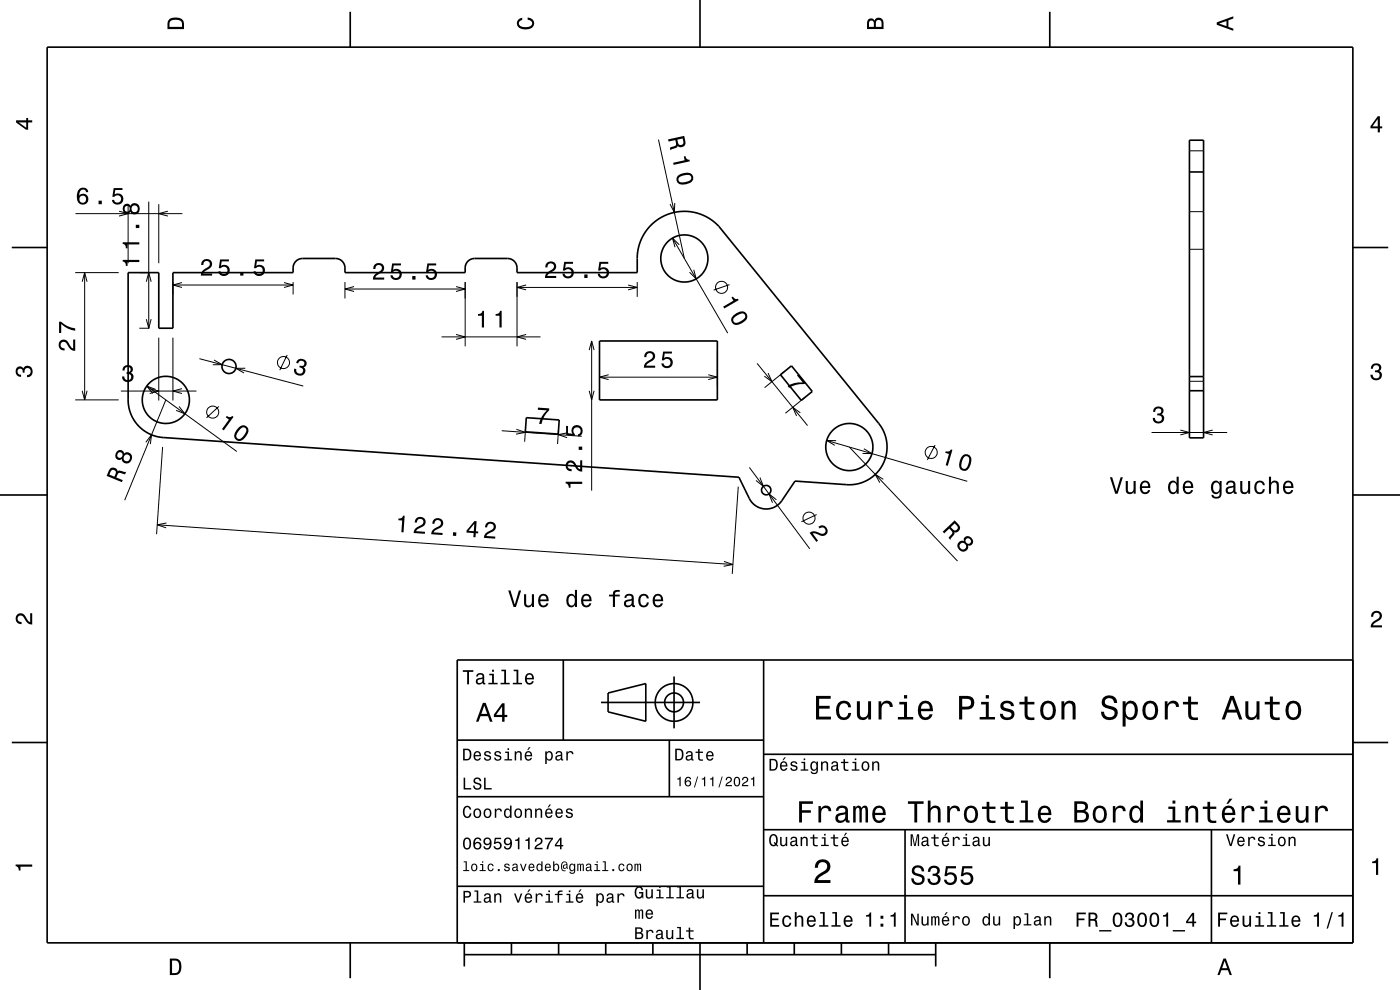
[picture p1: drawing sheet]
<svg xmlns="http://www.w3.org/2000/svg" width="297mm" height="210mm" viewBox="0 0 297 210" stroke-linecap="round" stroke-linejoin="round" font-family="sans-serif">
<g fill="none" stroke="#000" stroke-width=".21">
<path d="M139.7 29.6l5.5 25.2M252.3 32h3M16 57.8h9.2M16 45.3h22.7M17.4 59.8l.6-2 .5 2M18 57.8v27M25.2 44.8l2 .5-2 .5M27.2 43.3v12.5M29.6 57.8h2.1M31 59.8l.6-2 .5 2M31.6 42.8v26.8M33.7 43.3v12.5"/>
<path d="M35.6 44.8l-1.9 .5 1.9 .5M36.7 59.8v2.7M38.6 59.9l-1.9 .6 1.9 .5M60.3 59.9l1.9 .6-1.9 .5M62.2 59.8v2.7M73.2 59.8v3.5M98.7 59.8v13.7M109.7 59.8v13.7M135.2 59.8v3.2M142.7 50.5l11.7 20.2M143.1 43.1v2l-1-1.8M144.1 51.9l-1.4-1.4 .5 1.9"/>
<path d="M147.2 57.2l.5 2-1.4-1.5M252.3 52.9h3M252.3 44.9h3M29.6 69.6h2.1M31 67.7l.6 1.9 .5-1.9M33.7 71.6v13.4M36.7 71.6v13.4M36.7 60.5h25.5M42.3 76.1l22 5.8M45.4 76.4l1.7 1h-2M52 78.1h-2l1.8 1M60.9 75.3l-1.5 3.2"/>
<path d="M73.2 61.3h25.5M75.1 60.8l-1.9 .5 1.9 .5M93.7 71.5h21M96.7 60.8l2 .5-2 .5M96.7 71l2 .5-2 .5M109.7 61h25.5M111.6 60.5l-1.9 .5 1.9 .5M111.6 71l-1.9 .5 1.9 .5M125 74.3l.5-2 .5 2M125.5 72.3v31.8M127.2 74.3v7.7M129.1 79.5l-1.9 .5 1.9 .5"/>
<path d="M133.2 60.5l2 .5-2 .5M150.2 79.5l2 .5-2 .5M152.2 74.3v7.7M154.8 60.4l-3.4 1.1M160.6 77.1l10.7 13.2M162.9 79.1l.9 1.9-1.7-1.2M166.3 78.9l-4.1 3.3M16 84.8h9.2M17.4 82.9l.6 1.9 .5-1.9M25.6 83h16.1M30.9 93.8l1.2-1.6-.2 2M31.1 81.9l19.1 13.9"/>
<path d="M31.7 82.4l2 .6-2 .5M33 82.6l-1.9-.7 1.3 1.5M34.5 94.8l-1.3 18.5M35.2 84.8l-8.7 21.3M38 86.2l1.2 1.6-1.8-.7M38.6 82.4l-1.9 .6 1.9 .5M46.4 86.2l-2.6 2.4M106.4 91.4l17 1.1M109.5 91.1l1.9 .6-1.9 .4M111.5 90.6l-.2 3.1M118.5 91.1l-.2 3.1M120.4 91.8l-2 .4 1.9 .6"/>
<path d="M125 82.9l.5 1.9 .5-1.9M127.2 80h25M159 99.1l12.8 17.3M169.8 87.6l-1.6-1.2 .8 1.8M170.8 84.3l-4.2 3.4M175.4 93.4l29.8 8.7M177.4 93.5l-2-.1 1.7 1.1M180.2 94.8l22.9 24.2M183.3 95.2l1.7 1h-2M198.4 94.4l-1.7 3.2M244.3 91.7h16M250.4 91.2l1.9 .5-1.9 .6"/>
<path d="M252.3 80.9h3M257.3 91.2l-2 .5 2 .6M33.4 111.3l122.1 8.4M35.3 110.9l-1.9 .4 1.8 .7M153.6 119.1l1.9 .6-2 .4M156.6 103.2l-1.3 18.5M161.2 101.3l.7 1.9-1.5-1.3M164.7 106l-1.6-1.2 .8 1.8M173.2 109.1l-3.2 1.6M187.4 101.7l-1.7-1.1 .9 1.8"/>
<circle cx="60.1" cy="76.9" r="1.28"/>
<circle cx="153.1" cy="61" r="1.28"/>
<circle cx="45.1" cy="87.4" r="1.28"/>
<circle cx="197.6" cy="96" r="1.28"/>
<circle cx="171.6" cy="109.9" r="1.28"/>
</g>
<g fill="none" stroke="#000" stroke-width=".35">
<path d="M10 10h277v190h-277zM74.3 2.5v7.5M148.5 0v10M222.7 2.5v7.5M252.3 29.7h3v63.2h-3zM252.3 36.5h3M2.5 52.5h7.5M27.2 57.8h6.5v11.8h3v-11.8h25.5v-1a2 2 0 0 1 2-2h7a2 2 0 0 1 2 2v1h25.5v-1a2 2 0 0 1 2-2h7a2 2 0 0 1 2 2v1h25.5v-3a10 10 0 0 1 6.3-9.3 10 10 0 0 1 11 2.5l33.9 41.8a8 8 0 0 1 .9 8.7 8 8 0 0 1-7.7 4.3l-10.9-.7-2.8 4.1a4 4 0 0 1-6.9-.5l-2.2-4.5-122.2-8.4a8 8 0 0 1-7.4-8zM287 52.5h7.5M127.2 72.3h25v12.5h-25zM165.6 79.5l2.3-1.9 4.4 5.4-2.3 1.9zM252.3 79.9h3"/>
<path d="M111.7 88.6l6.9 .5-.2 3-7-.5zM252.3 82.9h3M0 105h10M287 105h10M119.5 140v17M162 140v60M287 140h-190v60M2.5 157.5h7.5M97 157h65M127.5 149h21M129 147l8-2v8l-8-2zM142 157v12"/>
<path d="M143 143.5v11M287 157.5h7.5M97 169h65M162 176h125M162 160h125M192 176v24M257 176v24M97 188h65M162 190h125M74.3 200v7.5M98.5 202.5h100M98.5 200v5"/>
<path d="M108.5 200v2.5M118.5 200v2.5M128.5 200v2.5M138.5 200v2.5M148.5 200v10M158.5 200v2.5M168.5 200v2.5M178.5 200v2.5M188.5 200v2.5M198.5 200v5M222.7 200v7.5"/>
<circle cx="145.2" cy="54.8" r="5"/>
<circle cx="48.6" cy="77.7" r="1.5"/>
<circle cx="35.2" cy="84.8" r="5"/>
<circle cx="180.2" cy="94.8" r="5"/>
<circle cx="162.5" cy="104" r="1"/>
<circle cx="143" cy="149" r="2"/>
<circle cx="143" cy="149" r="4"/>
</g>
<g fill="#000">
<path d="M36 4a2.18 2.18 0 0 0-.5 2.2h3.5v-1.2a1.43 1.43 0 0 0-1.7-1.3zM36.3 4.4a2.15 2.15 0 0 1 2.2 .3l.1 1h-2.6v-1z" fill-rule="evenodd"/>
<path d="M109.9 4.2l.9-.4v.4a.7 .7 0 0 0-.7 .5 .7 .7 0 0 0 .3 .8 1.7 1.7 0 0 0 2.5-.5 .9 .9 0 0 0-1-.8v-.5a1.24 1.24 0 0 1 1.4 1.1 1.24 1.24 0 0 1-1 1.4 2.22 2.22 0 0 1-2.5-.7l-.2-.5z" fill-rule="evenodd"/>
<path d="M184.2 4.2l-.3 .7v1.3h3.5v-1.3a.98 .98 0 0 0-.7-1.1 .98 .98 0 0 0-1.2 .6 .84 .84 0 0 0-1.3-.2zM184.5 4.5a.54 .54 0 0 1 .6-.1 .54 .54 0 0 1 .3 .6v.7h-1zM185.9 4.4a.62 .62 0 0 1 .8-.1 .62 .62 0 0 1 .3 .6v.8h-1.2z" fill-rule="evenodd"/>
<path d="M258.1 4.7v.6l3.5 1.2v-.4l-1-.4v-1.4l1-.4v-.4zM258.6 5l1.6-.5v1z" fill-rule="evenodd"/>
<path d="M3.4 25.5v.5l2.1 1.5h.5v-1.5h.8v-.5h-.8v-.5h-.4v.5zM4 26h1.6v1.1z" fill-rule="evenodd"/>
<path d="M141.7 29.6l.1 .4 1.5-.3a.85 .85 0 0 1-.3 1.3l-.9 .3 .1 .6 1.4-.6 .2-.4a.97 .97 0 0 0 1.2 .2 .97 .97 0 0 0 .4-1.1l-.3-1.2zM143.7 29.6l1.1-.2a1.08 1.08 0 0 1 0 1.2 .6 .6 0 0 1-.7 .1 .6 .6 0 0 1-.3-.5z" fill-rule="evenodd"/>
<path d="M142.8 34.5l.1 .5 3.4-.8v-.3a.77 .77 0 0 1-.9-.8l-.3 .1 .1 .8zM143.8 37.3a1.13 1.13 0 0 0-.2 1.3 1.13 1.13 0 0 0 1.2 .6 2.31 2.31 0 0 0 2.3-1.2 1.14 1.14 0 0 0-1.3-1.4l-1.5 .4zM144.1 37.6a2.73 2.73 0 0 1 2.4-.3l.1 .6a2.37 2.37 0 0 1-2.5 .6l-.2-.7z" fill-rule="evenodd"/>
<path d="M292.3 24.7l-1.6 2.1v.4h1.6v.9h.4v-.9h.5v-.4h-.5v-2.1zM292.3 25.2v1.6h-1.1z" fill-rule="evenodd"/>
<path d="M16.8 40.1l-.4 .8a1.75 1.75 0 0 0 1.2 2.5 1.15 1.15 0 0 0 1.1-1.6 1.15 1.15 0 0 0-1.9-.3 1.02 1.02 0 0 1 .8-1.3 .59 .59 0 0 1 .7 .6h.4a1.11 1.11 0 0 0-.7-1 1.11 1.11 0 0 0-1.2 .3zM16.8 42.3a.75 .75 0 0 1 1.5 0 .75 .75 0 0 1-1.5 0zM20.9 42.6v.7h.7v-.7zM24.1 39.9l-.3 1.8h.4a.79 .79 0 0 1 1.2-.1 .79 .79 0 0 1 .1 1.1 .79 .79 0 0 1-1.2 0l-.1-.3h-.5a1.21 1.21 0 0 0 1.5 1.1 1.21 1.21 0 0 0 .9-1.7 1.21 1.21 0 0 0-1.8-.5l.2-1h1.5v-.4z" fill-rule="evenodd"/>
<path d="M26 55.1v.4a.77 .77 0 0 1 .7 .9h.4v-.8h2.5v-.5zM26 51.4v.3a.77 .77 0 0 1 .7 1h.4v-.8h2.5v-.5zM28.8 47.7v.7h.8v-.7zM26.3 43.5a1.06 1.06 0 0 0-.2 1.3 1.06 1.06 0 0 0 1.3 .5l.3-.4a1.11 1.11 0 0 0 1.5 .4 1.11 1.11 0 0 0 .4-1.5 1.03 1.03 0 0 0-.9-.7 1.03 1.03 0 0 0-1 .6l-.2-.2a.85 .85 0 0 0-1.2 0zM27.9 44.3a.71 .71 0 0 1 1.4 0 .71 .71 0 0 1-1.4 0zM26.4 44.3a.6 .6 0 0 1 1.2 0 .6 .6 0 0 1-1.2 0z" fill-rule="evenodd"/>
<path d="M43 55.3l-.2 .3-.1 .6h.4a.7 .7 0 0 1 .6-.8 .7 .7 0 0 1 .8 .5 .7 .7 0 0 1-.5 .8 1.8 1.8 0 0 0-1.4 1.8h2.4v-.5h-1.9a2.2 2.2 0 0 1 1.5-1.1 1.13 1.13 0 0 0 .1-1.7 1.13 1.13 0 0 0-1.7 .1zM46.7 55l-.3 1.9h.4a.79 .79 0 0 1 1.2-.2 .79 .79 0 0 1 0 1.2 .79 .79 0 0 1-1.1-.1l-.1-.3h-.5a1.21 1.21 0 0 0 1.5 1.1 1.21 1.21 0 0 0 .8-1.6 1.21 1.21 0 0 0-1.7-.6l.1-1h1.6v-.4zM51 57.7v.8h.6v-.8zM54.2 55l-.3 1.9h.4a.79 .79 0 0 1 1.1-.2 .79 .79 0 0 1 .1 1.2 .79 .79 0 0 1-1.2-.1v-.3h-.5a1.21 1.21 0 0 0 1.5 1.1 1.21 1.21 0 0 0 .8-1.6 1.21 1.21 0 0 0-1.7-.6l.1-1h1.5v-.4z" fill-rule="evenodd"/>
<path d="M79.5 56.1l-.3 1h.4a.7 .7 0 0 1 .6-.9 .7 .7 0 0 1 .8 .5 .7 .7 0 0 1-.5 .9 1.8 1.8 0 0 0-1.4 1.7h2.4v-.4h-1.9a2.23 2.23 0 0 1 1.5-1.2 1.13 1.13 0 0 0 .1-1.7 1.13 1.13 0 0 0-1.7 .1zM83.2 55.9l-.3 1.8h.4a.79 .79 0 0 1 1.2-.2 .79 .79 0 0 1 0 1.2 .79 .79 0 0 1-1.1-.1l-.1-.2h-.5a1.21 1.21 0 0 0 1.5 1 1.21 1.21 0 0 0 .8-1.6 1.21 1.21 0 0 0-1.7-.6l.1-.9h1.6v-.4zM87.5 58.6v.7h.6v-.7zM90.7 55.9l-.3 1.8h.4a.79 .79 0 0 1 1.1-.2 .79 .79 0 0 1 .1 1.2 .79 .79 0 0 1-1.2-.1v-.2h-.5a1.21 1.21 0 0 0 1.5 1 1.21 1.21 0 0 0 .8-1.6 1.21 1.21 0 0 0-1.7-.6l.1-.9h1.5v-.4z" fill-rule="evenodd"/>
<path d="M116 55.8l-.3 .9h.4a.71 .71 0 0 1 .6-.8 .71 .71 0 0 1 .8 .5 .71 .71 0 0 1-.5 .8 1.8 1.8 0 0 0-1.4 1.8h2.4v-.5h-1.9a2.2 2.2 0 0 1 1.5-1.1 1.13 1.13 0 0 0 .1-1.7 1.13 1.13 0 0 0-1.7 .1zM119.7 55.5l-.3 1.9h.4a.79 .79 0 0 1 1.2-.2 .79 .79 0 0 1 0 1.2 .79 .79 0 0 1-1.1-.1l-.1-.2h-.5a1.21 1.21 0 0 0 1.5 1 1.21 1.21 0 0 0 .8-1.6 1.21 1.21 0 0 0-1.7-.6l.1-.9h1.6v-.5zM124 58.2v.8h.6v-.8zM127.2 55.5l-.3 1.9h.4a.79 .79 0 0 1 1.1-.2 .79 .79 0 0 1 .1 1.2 .79 .79 0 0 1-1.2-.1v-.2h-.5a1.21 1.21 0 0 0 1.5 1 1.21 1.21 0 0 0 .8-1.6 1.21 1.21 0 0 0-1.7-.6l.1-.9h1.5v-.5z" fill-rule="evenodd"/>
<path d="M12.7 72.3a1.2 1.2 0 0 0-.2 1.4 1.2 1.2 0 0 0 1.2 .6v-.4a.7 .7 0 0 1-.8-.5 .7 .7 0 0 1 .5-.9 .7 .7 0 0 1 .8 .5 1.81 1.81 0 0 0 1.8 1.4v-2.4h-.5v1.9a2.23 2.23 0 0 1-1.1-1.5 1.11 1.11 0 0 0-1.7-.1zM12.5 68.2v2.4h.5v-1.9a5.2 5.2 0 0 0 3 1.5v-.5a5.3 5.3 0 0 1-3-1.5z" fill-rule="evenodd"/>
<path d="M26.3 77.7a1.08 1.08 0 0 1 1.3-.2 1.08 1.08 0 0 1 .5 1.3l-.3 .3a1.06 1.06 0 0 1 .5 1.3 1.06 1.06 0 0 1-1.2 .7 1.1 1.1 0 0 1-1.2-1.2h.5a.71 .71 0 0 0 1 .7 .71 .71 0 0 0 0-1.2l-.5-.1v-.4a.61 .61 0 0 0 .8-.2 .61 .61 0 0 0-.3-.9 .61 .61 0 0 0-.8 .2l-.2 .6h-.4z" fill-rule="evenodd"/>
<path d="M63 76.5a1.08 1.08 0 0 1 1.5-.3 1.08 1.08 0 0 1 .3 1.5l-.4 .2a1.06 1.06 0 0 1 .2 1.4 1.06 1.06 0 0 1-1.3 .3 1.1 1.1 0 0 1-.9-1.4l.5 .1a.71 .71 0 0 0 .7 1 .71 .71 0 0 0 .4-1.2l-.5-.2 .1-.4a.61 .61 0 0 0 .8 0 .61 .61 0 0 0 0-.9 .61 .61 0 0 0-.8 0l-.3 .5-.5-.1z" fill-rule="evenodd"/>
<path d="M101.4 66.6v.4h.8v2.5h.5v-3.6h-.4a.77 .77 0 0 1-.9 .7zM105.1 66.6v.4h.9v2.5h.4v-3.6h-.3a.77 .77 0 0 1-1 .7z" fill-rule="evenodd"/>
<path d="M137 74.8l-.3 1h.4a.71 .71 0 0 1 .5-.9 .71 .71 0 0 1 .9 .5 .71 .71 0 0 1-.5 .9 1.81 1.81 0 0 0-1.4 1.7h2.4v-.4h-1.9a2.23 2.23 0 0 1 1.5-1.2 1.13 1.13 0 0 0 .1-1.7 1.13 1.13 0 0 0-1.7 .1zM140.7 74.6l-.3 1.8h.4a.8 .8 0 0 1 1.2-.2 .8 .8 0 0 1 0 1.3 .8 .8 0 0 1-1.2-.4h-.5a1.21 1.21 0 0 0 1.5 1 1.21 1.21 0 0 0 .8-1.6 1.21 1.21 0 0 0-1.7-.6l.1-.9h1.5v-.4z" fill-rule="evenodd"/>
<path d="M155.2 63.1l.4 .7-2.2 1.2 .3 .4 3-1.7-.2-.3a.77 .77 0 0 1-1-.5zM155.6 66.9a1.14 1.14 0 0 0-.3 1.5 1.14 1.14 0 0 0 1.4 .5 2.31 2.31 0 0 0 1.9-1.8 1.14 1.14 0 0 0-1.7-1zM155.9 67.2a2.16 2.16 0 0 1 1.9-.7l.3 .6a2.38 2.38 0 0 1-2.2 1.3l-.4-.5z" fill-rule="evenodd"/>
<path d="M291.1 77.4a1.08 1.08 0 0 1 1.4-.2 1.08 1.08 0 0 1 .4 1.2l-.3 .3a1.06 1.06 0 0 1 .5 1.3 1.06 1.06 0 0 1-1.2 .7 1.1 1.1 0 0 1-1.2-1.2h.5a.71 .71 0 0 0 1 .8 .71 .71 0 0 0 .1-1.3h-.6v-.4a.61 .61 0 0 0 .8-.3 .61 .61 0 0 0-.2-.8 .61 .61 0 0 0-.9 .2l-.1 .5h-.5z" fill-rule="evenodd"/>
<path d="M3.6 78a.86 .86 0 0 1 1.4 .2 1.06 1.06 0 0 1 1.2-.6 1.06 1.06 0 0 1 .7 1.2 1.1 1.1 0 0 1-1.2 1.2v-.4a.71 .71 0 0 0 .8-1 .71 .71 0 0 0-1.3-.1v.6h-.4a.61 .61 0 0 0-.3-.8 .61 .61 0 0 0-.8 .2 .61 .61 0 0 0 .2 .8l.6 .2v.4a1.15 1.15 0 0 1-1.2-.6 1.15 1.15 0 0 1 .3-1.3z" fill-rule="evenodd"/>
<path d="M24.8 95.8a1.01 1.01 0 0 0-.3 1.1 1.01 1.01 0 0 0 .9 .7l.4-.2a1.11 1.11 0 0 0 1.3 .9 1.11 1.11 0 0 0 .9-1.3 1.03 1.03 0 0 0-.6-1 1.03 1.03 0 0 0-1.1 .2v-.2a.87 .87 0 0 0-1.5-.2zM26.2 97.1a.71 .71 0 0 1 1.4 0 .71 .71 0 0 1-1.4 0zM24.9 96.5a.59 .59 0 0 1 1.1 0 .59 .59 0 0 1-1.1 0z" fill-rule="evenodd"/>
<path d="M48.1 88.2l-.2 .3 .7 .5-1.5 2 .4 .3 2-2.9-.2-.2a.77 .77 0 0 1-1.2 0zM50.7 90.6a2.28 2.28 0 0 0-.9 2.3 1.14 1.14 0 0 0 1.8 .3 2.3 2.3 0 0 0 1-2.4 1.15 1.15 0 0 0-1.9-.2zM51 91l.4-.3a.63 .63 0 0 1 .6 .1 .63 .63 0 0 1 .3 .6 2.74 2.74 0 0 1-1.6 1.7l-.5-.4a2.15 2.15 0 0 1 .8-1.7z" fill-rule="evenodd"/>
<path d="M114.1 86.5l2.4 .1v.4a5.3 5.3 0 0 0-1.6 2.9h-.5a5.2 5.2 0 0 1 1.6-2.8l-1.9-.2z" fill-rule="evenodd"/>
<path d="M169.1 79.6l.3-.3 1.5 1.9-.3 .3a5.3 5.3 0 0 0-3.2 .8l-.3-.4a5.2 5.2 0 0 1 3.2-.8z" fill-rule="evenodd"/>
<path d="M200.6 95.7l-.1 .4 .8 .2-.7 2.4 .5 .1 .9-3.4-.3-.1a.77 .77 0 0 1-1.1 .4zM204.3 96.6a2.68 2.68 0 0 0-.5 3 1.14 1.14 0 0 0 1.8-.4 2.3 2.3 0 0 0 .1-2.6l-.4-.2-.6-.1zM204.5 96.9a.63 .63 0 0 1 .7-.1 .63 .63 0 0 1 .4 .5 2.74 2.74 0 0 1-.9 2.2l-.6-.2a2.29 2.29 0 0 1 .4-2.4z" fill-rule="evenodd"/>
<path d="M244.9 86.5a1.08 1.08 0 0 1 1.4-.2 1.08 1.08 0 0 1 .4 1.3l-.3 .3a1.06 1.06 0 0 1 .5 1.3 1.06 1.06 0 0 1-1.2 .6 1.1 1.1 0 0 1-1.2-1.2h.5a.71 .71 0 0 0 1 .8 .71 .71 0 0 0 .1-1.2l-.6-.1v-.4a.61 .61 0 0 0 .8-.3 .61 .61 0 0 0-.2-.8 .61 .61 0 0 0-.9 .2l-.1 .6h-.5z" fill-rule="evenodd"/>
<path d="M23.3 99.5l-.7 1.4 3.3 1.4 .1-.5-1.3-.5a.85 .85 0 0 1 .9-.9l1 .2 .1-.5-1.4-.3-.4 .2v-.2a1.01 1.01 0 0 0-1.6-.3zM23.6 99.9a.59 .59 0 0 1 .8-.1 .59 .59 0 0 1 .1 .8l-.2 .5-1.1-.4z" fill-rule="evenodd"/>
<path d="M84.5 110v.3l.8 .1-.2 2.5h.5l.2-3.5h-.3a.77 .77 0 0 1-1 .6zM88.4 109.9l-.4 .9 .4 .1a.7 .7 0 0 1 .6-.9 .7 .7 0 0 1 .8 .6 .7 .7 0 0 1-.5 .8 1.8 1.8 0 0 0-1.6 1.7l2.4 .1 .1-.4-1.9-.1a2.22 2.22 0 0 1 1.5-1.1 1.14 1.14 0 0 0 .2-1.7 1.14 1.14 0 0 0-1.6 0zM92.1 110.2l-.4 .9h.5a.7 .7 0 0 1 .5-.8 .7 .7 0 0 1 .8 .6 .7 .7 0 0 1-.5 .8 1.8 1.8 0 0 0-1.5 1.6l2.4 .2v-.4l-1.9-.2a2.22 2.22 0 0 1 1.5-1 1.13 1.13 0 0 0 .3-1.7 1.13 1.13 0 0 0-1.7 0zM96.1 112.9v.7l.7 .1v-.8zM100.7 110.5l-1.7 2-.1 .5 1.6 .1-.1 .8 .5 .1v-.9h.5l.1-.4h-.5l.1-2.1zM100.6 111.1l-.1 1.6-1.1-.1zM103.3 110.9l-.4 1h.4a.7 .7 0 0 1 .6-.8 .7 .7 0 0 1 .8 .5 .7 .7 0 0 1-.5 .9 1.8 1.8 0 0 0-1.6 1.6l2.4 .2 .1-.5-1.9-.1a2.22 2.22 0 0 1 1.5-1.1 1.13 1.13 0 0 0 .2-1.6 1.13 1.13 0 0 0-1.6-.1z" fill-rule="evenodd"/>
<path d="M120 102.2v.3a.77 .77 0 0 1 .7 1h.3v-.9h2.5v-.4zM120.3 98a1.2 1.2 0 0 0-.2 1.3 1.2 1.2 0 0 0 1.2 .7v-.5a.7 .7 0 0 1-.9-.5 .7 .7 0 0 1 .5-.9 .7 .7 0 0 1 .9 .5 1.81 1.81 0 0 0 1.7 1.5v-2.5h-.4v1.9a2.23 2.23 0 0 1-1.2-1.4 1.1 1.1 0 0 0-1.6-.1zM122.8 94.7v.7h.7v-.7zM120.1 90.3v1.9l1.8 .3v-.4a.8 .8 0 0 1-.2-1.2 .8 .8 0 0 1 1.3 0 .8 .8 0 0 1-.4 1.2v.5a1.21 1.21 0 0 0 1.1-1.5 1.21 1.21 0 0 0-1.7-.8 1.21 1.21 0 0 0-.6 1.7l-.9-.1v-1.6z" fill-rule="evenodd"/>
<path d="M171.8 113a1.81 1.81 0 0 1 2.2 .1 .71 .71 0 0 0 1-.1 .71 .71 0 0 0-.1-1 .71 .71 0 0 0-1 .1l-.3-.4a1.18 1.18 0 0 1 1.7 .1 1.18 1.18 0 0 1-.1 1.7 1.18 1.18 0 0 1-1.7-.1l-.6-.3-.5 .1 1.1 1.5-.3 .2z" fill-rule="evenodd"/>
<path d="M200 112.8l.3 .3 1.1-1a.85 .85 0 0 1 .4 1.3l-.6 .7 .4 .4 .9-1.2-.1-.4a.97 .97 0 0 0 1.1-.5 .97 .97 0 0 0-.2-1.2l-.8-.8zM201.7 111.8l.8-.8a1.09 1.09 0 0 1 .7 1.1 .6 .6 0 0 1-.6 .4 .6 .6 0 0 1-.5-.3z" fill-rule="evenodd"/>
<path d="M203.4 115a1.17 1.17 0 0 0 .3 1.9 1.17 1.17 0 0 0 1.7-.9l-.1-.3a.89 .89 0 0 0 1.1-.5 .89 .89 0 0 0-.3-1.1 .89 .89 0 0 0-1.1-.3 .89 .89 0 0 0-.5 1 .86 .86 0 0 0-1.1 .2zM203.5 115.9a.71 .71 0 0 1 1.4 0 .71 .71 0 0 1-1.4 0zM204.8 114.8a.6 .6 0 0 1 1.2 0 .6 .6 0 0 1-1.2 0z" fill-rule="evenodd"/>
<path d="M235.5 101.2l1.1 3.5h.5l1.1-3.5h-.5l-.9 3-.9-3zM238.8 102v1.8a.89 .89 0 0 0 .6 1 .89 .89 0 0 0 1.1-.5v.4h.4v-2.7h-.4v1.6a.65 .65 0 0 1-.4 .8 .65 .65 0 0 1-.8-.3v-2.1zM242.1 102.3a1.54 1.54 0 0 0 .8 2.5 1.06 1.06 0 0 0 1.1-.8h-.4l-.3 .3-.3 .1a.76 .76 0 0 1-.7-.9h1.7a1.17 1.17 0 0 0-.5-1.4 1.17 1.17 0 0 0-1.4 .2zM242.5 102.5a.66 .66 0 0 1 .7-.1 .66 .66 0 0 1 .4 .7h-1.3zM248.1 102.3a1.57 1.57 0 0 0 .7 2.5l.5-.1 .3-.4v.4h.5v-3.6h-.5v1.3a.89 .89 0 0 0-1.5-.1zM248.4 102.6a.62 .62 0 0 1 .7-.2 .62 .62 0 0 1 .5 .5 1.11 1.11 0 0 1-.7 1.5 1.18 1.18 0 0 1-.5-1.8zM251.2 102.3a1.54 1.54 0 0 0 .8 2.5 1.06 1.06 0 0 0 1.1-.8h-.4l-.3 .3-.3 .1a.76 .76 0 0 1-.7-.9h1.7a1.16 1.16 0 0 0-.4-1.4 1.16 1.16 0 0 0-1.5 .2zM251.6 102.5a.66 .66 0 0 1 .8-.1 .66 .66 0 0 1 .3 .7h-1.3zM257.2 102.3a1.57 1.57 0 0 0 .7 2.5l.5-.1 .3-.4a.73 .73 0 0 1-.3 1 .73 .73 0 0 1-1-.3h-.4a1.1 1.1 0 0 0 1.3 .8 1.1 1.1 0 0 0 .9-1.2v-2.6h-.5v.5l-.3-.4a.89 .89 0 0 0-1.2 .2zM257.5 102.6a.63 .63 0 0 1 .7-.2 .63 .63 0 0 1 .5 .5 1.1 1.1 0 0 1-.7 1.5 1.19 1.19 0 0 1-.5-1.8zM260.4 102.2l-.3 .6h.4a.55 .55 0 0 1 .7-.5 .55 .55 0 0 1 .4 .8h-.2a1 1 0 0 0-1.1 .2 1 1 0 0 0-.2 1.1 .94 .94 0 0 0 1.6 0l.1 .3h.6v-.3h-.3v-1.6a1.02 1.02 0 0 0-1.7-.6zM260.5 103.7l1.1-.3a.77 .77 0 0 1-.2 .8 .77 .77 0 0 1-.8 .1zM263.1 102v1.8a.89 .89 0 0 0 .6 1 .89 .89 0 0 0 1.1-.5v.4h.4v-2.7h-.4v1.6a.65 .65 0 0 1-.4 .8 .65 .65 0 0 1-.8-.3v-2.1zM266.4 102.3a1.52 1.52 0 0 0 .8 2.5 1.05 1.05 0 0 0 1.1-1h-.4a.67 .67 0 0 1-.6 .6 .67 .67 0 0 1-.7-.6 1.12 1.12 0 0 1 .6-1.5 .6 .6 0 0 1 .7 .6h.4a1.09 1.09 0 0 0-.7-.9 1.09 1.09 0 0 0-1.2 .3zM269.2 101.1v3.6h.4v-1.5a.63 .63 0 0 1 .6-.9 .63 .63 0 0 1 .7 .7v1.7h.4v-1.7a.88 .88 0 0 0-.6-1 .88 .88 0 0 0-1.1 .4v-1.3zM272.5 102.3a1.54 1.54 0 0 0 .8 2.5 1.06 1.06 0 0 0 1.1-.8h-.5l-.2 .3-.4 .1a.76 .76 0 0 1-.7-.9h1.8a1.17 1.17 0 0 0-.5-1.4 1.17 1.17 0 0 0-1.4 .2zM272.8 102.5a.66 .66 0 0 1 .8-.1 .66 .66 0 0 1 .3 .7h-1.3z" fill-rule="evenodd"/>
<path d="M3.6 130.4a1.22 1.22 0 0 1 2 .7l.4 .6 .4 .3v-1.9h.4v2.4a1.8 1.8 0 0 1-1.7-1.4 .71 .71 0 0 0-.9-.5 .71 .71 0 0 0-.5 .8 .71 .71 0 0 0 .9 .5v.5a1.18 1.18 0 0 1-1.2-.7 1.18 1.18 0 0 1 .2-1.3z" fill-rule="evenodd"/>
<path d="M107.8 125.3l1.1 3.5h.6l1.1-3.5h-.5l-.9 2.9-.9-2.9zM111.2 126v1.8a.89 .89 0 0 0 .6 1 .89 .89 0 0 0 1.1-.5v.5h.4v-2.8h-.5v1.6a.65 .65 0 0 1-.4 .8 .65 .65 0 0 1-.8-.3v-2.1zM114.5 126.3a1.54 1.54 0 0 0 .8 2.6 1.06 1.06 0 0 0 1-.9h-.4l-.2 .3-.4 .2a.76 .76 0 0 1-.7-1h1.8a1.16 1.16 0 0 0-.5-1.3 1.16 1.16 0 0 0-1.4 .1zM114.8 126.6a.66 .66 0 0 1 .8-.2 .66 .66 0 0 1 .3 .8h-1.3zM120.4 126.3a1.58 1.58 0 0 0 .8 2.6l.4-.2 .4-.4v.5h.4v-3.7h-.4v1.4a.89 .89 0 0 0-1.6-.2zM120.8 126.6a.62 .62 0 0 1 .7-.2 .62 .62 0 0 1 .4 .5 1.12 1.12 0 0 1-.6 1.6 1.19 1.19 0 0 1-.5-1.9zM123.6 126.3a1.54 1.54 0 0 0 .8 2.6 1.06 1.06 0 0 0 1.1-.9h-.5l-.2 .3-.4 .2a.76 .76 0 0 1-.7-1h1.8a1.16 1.16 0 0 0-.5-1.3 1.16 1.16 0 0 0-1.4 .1zM123.9 126.6a.66 .66 0 0 1 .8-.2 .66 .66 0 0 1 .3 .8h-1.3zM129.2 126.1v.4h.8v2.3h.5v-2.3h1v-.4h-1v-.3l.3-.2 .7-.1v-.3a1.04 1.04 0 0 0-1.5 .7v.2zM132.7 126.2l-.2 .6h.4a.55 .55 0 0 1 .6-.5 .55 .55 0 0 1 .4 .8h-.2a.98 .98 0 0 0-1.1 .3 .98 .98 0 0 0 0 1.2 1.06 1.06 0 0 0 1.5-.2l.1 .3 .5 .1v-.4h-.2l-.1-1.6a1.02 1.02 0 0 0-1.7-.6zM132.9 127.7l1.1-.3a.77 .77 0 0 1-.2 .9 .77 .77 0 0 1-.9 0zM135.7 126.3a1.53 1.53 0 0 0 .8 2.6 1.06 1.06 0 0 0 1.1-1.1h-.4a.67 .67 0 0 1-.6 .7 .67 .67 0 0 1-.7-.6 1.11 1.11 0 0 1 .7-1.6 .6 .6 0 0 1 .6 .6h.4a1.09 1.09 0 0 0-.7-.9 1.09 1.09 0 0 0-1.2 .3zM138.7 126.3a1.54 1.54 0 0 0 .8 2.6 1.06 1.06 0 0 0 1.1-.9h-.4l-.2 .3-.4 .2a.76 .76 0 0 1-.7-1h1.8a1.16 1.16 0 0 0-.5-1.3 1.16 1.16 0 0 0-1.5 .1zM139.1 126.6a.66 .66 0 0 1 .8-.2 .66 .66 0 0 1 .3 .8h-1.3z" fill-rule="evenodd"/>
<path d="M291.2 129.9a1.18 1.18 0 0 1 1.9 .3 1.18 1.18 0 0 1-1 1.7l-.5 .3-.3 .5h1.9v.4h-2.4a1.8 1.8 0 0 1 1.4-1.8 .71 .71 0 0 0 .5-.8 .71 .71 0 0 0-.9-.5 .71 .71 0 0 0-.5 .8h-.4z" fill-rule="evenodd"/>
<path d="M98.2 158.8v2.5h.9a1.37 1.37 0 0 0 .7-2.2 1.56 1.56 0 0 0-1.6-.3zM98.6 159.1a.98 .98 0 0 1 1.1 .7 .98 .98 0 0 1-.6 1.2h-.5zM100.7 159.6a1.04 1.04 0 0 0-.2 1.2 1.04 1.04 0 0 0 1 .5l.5-.5h-.3l-.4 .3a.54 .54 0 0 1-.5-.7h1.3a.83 .83 0 0 0-.4-.9 .83 .83 0 0 0-1 .1zM100.9 159.7l.2-.1a.47 .47 0 0 1 .5 .1 .47 .47 0 0 1 .1 .5h-.9zM102.9 159.5l-.2 .1a.69 .69 0 0 0 .9 .9l.2 .1a.43 .43 0 0 1-.4 .5 .43 .43 0 0 1-.4-.4h-.3a.74 .74 0 0 0 .9 .7 .74 .74 0 0 0 .5-1l-1-.4a.38 .38 0 0 1 .3-.5 .38 .38 0 0 1 .4 .4h.3a.78 .78 0 0 0-1.2-.4zM105.1 159.5l-.2 .1a.69 .69 0 0 0 .9 .9l.2 .1a.43 .43 0 0 1-.4 .5 .43 .43 0 0 1-.5-.4h-.3a.74 .74 0 0 0 .9 .7 .74 .74 0 0 0 .5-1l-.9-.4a.38 .38 0 0 1 .3-.5 .38 .38 0 0 1 .4 .4h.3a.77 .77 0 0 0-1.2-.4zM107.2 159.4v.3h.5v1.3h-.7v.3h1.6v-.3h-.6v-1.6zM107.7 158.7v.4h.3v-.4zM109.2 159.4v1.9h.3v-1.1a.45 .45 0 0 1 .4-.6 .45 .45 0 0 1 .5 .5v1.2h.3v-1.3a.63 .63 0 0 0-.5-.7 .63 .63 0 0 0-.7 .4v-.3zM112.2 158.5l-.4 .6h.3l.5-.6zM111.5 159.6a1.04 1.04 0 0 0-.2 1.2 1.04 1.04 0 0 0 1.1 .5l.5-.5h-.3l-.5 .3a.54 .54 0 0 1-.5-.7h1.3a.83 .83 0 0 0-.4-.9 .83 .83 0 0 0-1 .1zM111.8 159.7l.1-.1a.48 .48 0 0 1 .5 .1 .48 .48 0 0 1 .2 .5h-1zM115.7 159.4v2.7h.3v-1.1a.66 .66 0 0 0 .7 .4 .66 .66 0 0 0 .5-.6 .91 .91 0 0 0 0-1.1 .91 .91 0 0 0-1-.3l-.2 .3v-.3zM116.1 159.8a.45 .45 0 0 1 .5-.2 .45 .45 0 0 1 .3 .4 .65 .65 0 0 1 .1 .8 .65 .65 0 0 1-.7 .2 .98 .98 0 0 1-.2-1.2zM118.1 159.5l-.2 .4h.3a.39 .39 0 0 1 .4-.3 .39 .39 0 0 1 .3 .5h-.1a.65 .65 0 0 0-1 .4 .65 .65 0 0 0 .6 .9l.6-.3 .1 .2h.4v-.2l-.2-.1v-1.1a.72 .72 0 0 0-.5-.6 .72 .72 0 0 0-.7 .2zM118.2 160.6l.8-.3a.55 .55 0 0 1-.2 .7 .55 .55 0 0 1-.6 0zM120.1 159.4v1.9h.4v-1.1a.47 .47 0 0 1 .2-.6 .47 .47 0 0 1 .6 .2v.2h.4a.64 .64 0 0 0-.5-.7 .64 .64 0 0 0-.8 .4v-.3z" fill-rule="evenodd"/>
<path d="M98.2 142.2v.3h.9v2.7h.4v-2.7h.9v-.3zM101.3 143l-.3 .5h.4a.47 .47 0 0 1 .5-.4 .47 .47 0 0 1 .4 .6l-.2 .1a.84 .84 0 0 0-1 .2 .84 .84 0 0 0 0 1.1 .9 .9 0 0 0 1.3-.2l.1 .2 .5 .1v-.3l-.3-.1v-1.3a.87 .87 0 0 0-1.4-.5zM101.4 144.3l.9-.3a.66 .66 0 0 1-.1 .7 .66 .66 0 0 1-.8 .1zM103.8 142.9v.3h.6v1.6h-.8v.4h2v-.4h-.8v-1.9zM104.4 142.1v.4h.4v-.4zM106.4 142.1v.3h.6v2.4h-.8v.4h1.9v-.4h-.7v-2.7zM109 142.1v.3h.6v2.4h-.8v.4h1.9v-.4h-.7v-2.7zM111.6 143.1a1.32 1.32 0 0 0 .7 2.1 .9 .9 0 0 0 .9-.7h-.3l-.2 .3-.4 .1a.65 .65 0 0 1-.6-.8h1.6a1 1 0 0 0-.4-1.2 1 1 0 0 0-1.3 .2zM111.9 143.3a.57 .57 0 0 1 .7-.1 .57 .57 0 0 1 .3 .6h-1.2z" fill-rule="evenodd"/>
<path d="M102.4 149.1l-1.4 4h.5l.4-1.2h1.6l.4 1.2h.6l-1.5-4zM102.7 149.7l.7 1.7h-1.3zM106.5 149.2l-1.7 2.4v.5h1.7v1h.5v-1h.6v-.5h-.6v-2.4zM106.5 149.9v1.7h-1.3z" fill-rule="evenodd"/>
<path d="M143.2 158.8v2.5h.9a1.37 1.37 0 0 0 .7-2.2 1.56 1.56 0 0 0-1.6-.3zM143.6 159.1a.98 .98 0 0 1 1.1 .7 .98 .98 0 0 1-.6 1.2h-.5zM145.7 159.5l-.2 .4h.3a.39 .39 0 0 1 .5-.3 .39 .39 0 0 1 .3 .5h-.2a.65 .65 0 0 0-.9 .4 .65 .65 0 0 0 .5 .9l.7-.3v.2h.4v-.2l-.1-.1-.1-1.1a.73 .73 0 0 0-.4-.6 .73 .73 0 0 0-.8 .2zM145.8 160.6l.8-.3a.55 .55 0 0 1-.1 .7 .55 .55 0 0 1-.7 0zM148.1 158.9v.5h-.5v.3h.5v1.3a.75 .75 0 0 0 1 .4v-.3a.48 .48 0 0 1-.7-.3v-1.1h.7v-.3h-.7v-.5zM150 159.6a1.04 1.04 0 0 0-.2 1.2 1.04 1.04 0 0 0 1.1 .5l.5-.5h-.4l-.4 .3a.54 .54 0 0 1-.5-.7h1.3a.83 .83 0 0 0-.4-.9 .83 .83 0 0 0-1 .1zM150.3 159.7l.1-.1a.48 .48 0 0 1 .5 .1 .48 .48 0 0 1 .2 .5h-1z" fill-rule="evenodd"/>
<path d="M173.1 147.6v5h3.2v-.6h-2.5v-1.7h2.2v-.6h-2.2v-1.5h2.4v-.6zM177.8 149.2a2.59 2.59 0 0 0 .5 3.4 1.58 1.58 0 0 0 2.3-1.4h-.6a.95 .95 0 0 1-.9 1 .95 .95 0 0 1-1-.9 1.59 1.59 0 0 1 .9-2.1 .85 .85 0 0 1 .9 .8h.7a1.56 1.56 0 0 0-1.1-1.3 1.56 1.56 0 0 0-1.7 .5zM181.8 148.8v2.5a1.27 1.27 0 0 0 .9 1.4 1.27 1.27 0 0 0 1.5-.7v.6h.6v-3.8h-.6v2.2a.92 .92 0 0 1-.6 1.1 .92 .92 0 0 1-1.2-.4v-2.9zM186.4 148.8v3.8h.6v-2.2a.95 .95 0 0 1 .5-1.1 .95 .95 0 0 1 1.2 .3l.1 .4h.6a1.28 1.28 0 0 0-1-1.4 1.28 1.28 0 0 0-1.4 .8v-.6zM190.8 148.9v.5h1v2.7h-1.3v.5h3.2v-.5h-1.3v-3.2zM191.8 147.4v.8h.6v-.8zM195.1 149.2a2.62 2.62 0 0 0 .5 3.4 1.57 1.57 0 0 0 2.2-1.1h-.6l-.3 .5-.5 .2a1.08 1.08 0 0 1-1-1.3h2.5a1.66 1.66 0 0 0-.7-2 1.66 1.66 0 0 0-2.1 .3zM195.6 149.5a.94 .94 0 0 1 1.2-.2 .94 .94 0 0 1 .5 1h-1.9zM203.5 147.6v5h.6v-2.1h.8a1.47 1.47 0 0 0 1.8-1.2 1.47 1.47 0 0 0-1.5-1.7zM204.1 148.2a1.6 1.6 0 0 1 1.8 .5 .86 .86 0 0 1 0 .9 .86 .86 0 0 1-.9 .3h-.9zM208.1 148.9v.5h1v2.7h-1.3v.5h3.3v-.5h-1.3v-3.2zM209.1 147.4v.8h.7v-.8zM212.6 148.9a1.08 1.08 0 0 0-.3 1.2 1.08 1.08 0 0 0 1 .7l1.1 .4a.57 .57 0 0 1 .2 .6 .57 .57 0 0 1-.5 .4 .96 .96 0 0 1-1.4-.8h-.6a1.6 1.6 0 0 0 1.3 1.4 1.6 1.6 0 0 0 1.7-.8 1.13 1.13 0 0 0-1-1.6l-1.1-.3-.2-.4a.87 .87 0 0 1 .9-.5 .87 .87 0 0 1 .8 .6h.6a1.41 1.41 0 0 0-2.1-1.1zM217.4 147.8v1.1h-1.1v.5h1.1v2.6l.2 .4 .4 .3h1.4v-.5a.97 .97 0 0 1-1.4-.5v-2.3h1.4v-.5h-1.4v-1.1zM221.1 149.2a2.56 2.56 0 0 0 .5 3.4 1.72 1.72 0 0 0 1.8-.2 1.72 1.72 0 0 0 .6-1.7 1.7 1.7 0 0 0-.9-1.9 1.7 1.7 0 0 0-2 .4zM221.6 149.6a.96 .96 0 0 1 1-.4 .96 .96 0 0 1 .7 .8 1.59 1.59 0 0 1-1 2.2 1.19 1.19 0 0 1-1-1.5zM225.2 148.8v3.8h.6v-2.2a.97 .97 0 0 1 .5-1.1 .97 .97 0 0 1 1.1 .2l.1 .7v2.4h.7v-2.5a1.27 1.27 0 0 0-.9-1.4 1.27 1.27 0 0 0-1.5 .6v-.5zM234.1 147.9a1.38 1.38 0 0 0-.3 1.5 1.38 1.38 0 0 0 1.3 .9 1.25 1.25 0 0 1 1.4 .9 1.15 1.15 0 0 1-1.3 .9 1.15 1.15 0 0 1-1-1.1h-.7a1.8 1.8 0 0 0 1.7 1.8 1.8 1.8 0 0 0 1.9-1.6 1.46 1.46 0 0 0-1.5-1.4l-.6-.2a.83 .83 0 0 1-.5-1.1 .83 .83 0 0 1 1.2-.3l.5 .5 .1 .4h.7a1.67 1.67 0 0 0-1-1.6 1.67 1.67 0 0 0-1.9 .4zM238.2 148.8v5.3h.6v-2.1a1.32 1.32 0 0 0 1.4 .7 1.32 1.32 0 0 0 1.1-1.1 2.43 2.43 0 0 0-.8-2.8 1.21 1.21 0 0 0-1.7 .5v-.5zM239.1 149.6a.9 .9 0 0 1 .9-.4 .9 .9 0 0 1 .7 .8 1.61 1.61 0 0 1-.9 2.2 1.18 1.18 0 0 1-1-1.5zM242.8 149.2a2.56 2.56 0 0 0 .5 3.4 1.72 1.72 0 0 0 1.8-.2 1.72 1.72 0 0 0 .6-1.7 1.7 1.7 0 0 0-.9-1.9 1.7 1.7 0 0 0-2 .4zM243.3 149.6a.96 .96 0 0 1 1-.4 .96 .96 0 0 1 .7 .8 1.59 1.59 0 0 1-1 2.2 1.19 1.19 0 0 1-1-1.5zM247.1 148.8v3.8h.6v-2.2a.95 .95 0 0 1 .5-1.1 .95 .95 0 0 1 1.2 .3l.1 .4h.6a1.28 1.28 0 0 0-1-1.4 1.28 1.28 0 0 0-1.4 .8v-.6zM252 147.8v1.1h-1v.5h1l.1 2.6 .2 .4 .4 .3h1.4v-.5a.97 .97 0 0 1-1.4-.5v-2.3h1.4v-.5h-1.4v-1.1zM261 147.6l-1.8 5h.6l.6-1.4h2l.5 1.4h.7l-1.9-5zM261.4 148.3l.7 2.2h-1.5zM264.2 148.8v2.5a1.27 1.27 0 0 0 .9 1.4 1.27 1.27 0 0 0 1.5-.7v.6h.6v-3.8h-.6v2.2a.92 .92 0 0 1-.6 1.1 .92 .92 0 0 1-1.1-.4l-.1-2.9zM269.4 147.8v1.1h-1.1v.5h1.1v2.6l.2 .4 .4 .3 .7 .1 .8-.1v-.5a.97 .97 0 0 1-1.4-.5l-.1-2.3h1.5v-.5h-1.5v-1.1zM273.1 149.2a2.56 2.56 0 0 0 .6 3.4 1.72 1.72 0 0 0 1.8-.2 1.72 1.72 0 0 0 .6-1.7 1.7 1.7 0 0 0-.9-1.9 1.7 1.7 0 0 0-2.1 .4zM273.6 149.6a.96 .96 0 0 1 1-.4 .96 .96 0 0 1 .7 .8 1.59 1.59 0 0 1-.9 2.2 1.19 1.19 0 0 1-1.1-1.5z" fill-rule="evenodd"/>
<path d="M98.4 178a1.44 1.44 0 0 0 .7 2.2 1.45 1.45 0 0 0 .6-2.2 .79 .79 0 0 0-1.3 0zM98.8 178h.5a1.69 1.69 0 0 1 0 1.9h-.5a1.71 1.71 0 0 1 0-1.9zM100.8 177.8a1.72 1.72 0 0 0 .1 2.3 .83 .83 0 0 0 1.1-.2 .83 .83 0 0 0-.1-1.1 .83 .83 0 0 0-1.2 0 .74 .74 0 0 1 .6-.9l.3 .1 .2 .3h.3a.8 .8 0 0 0-.5-.6 .8 .8 0 0 0-.8 .1zM100.7 179.4a.55 .55 0 0 1 1.1 0 .55 .55 0 0 1-1.1 0zM102.8 177.9a.82 .82 0 0 0-.1 1.2 .82 .82 0 0 0 1.2-.1 .73 .73 0 0 1-.6 .9l-.3-.1-.1-.3h-.3a.88 .88 0 0 0 1 .7 .88 .88 0 0 0 .7-1.1 1.01 1.01 0 0 0-.3-1.2 1.01 1.01 0 0 0-1.2 0zM102.9 178.5a.53 .53 0 0 1 1 0 .53 .53 0 0 1-1 0zM105 177.7l-.2 1.3h.3a.57 .57 0 0 1 .8-.1 .57 .57 0 0 1 0 .9 .57 .57 0 0 1-.9-.3h-.3a.86 .86 0 0 0 1.1 .8 .86 .86 0 0 0 .6-1.2 .86 .86 0 0 0-1.3-.4l.1-.7h1.1v-.3zM107.1 177.9a.82 .82 0 0 0 0 1.2 .82 .82 0 0 0 1.2-.1 .73 .73 0 0 1-.6 .9l-.3-.1-.2-.3h-.3a.88 .88 0 0 0 1 .7 .88 .88 0 0 0 .7-1.1 1.01 1.01 0 0 0-.2-1.2 1.01 1.01 0 0 0-1.3 0zM107.2 178.5a.55 .55 0 0 1 1.1 0 .55 .55 0 0 1-1.1 0zM109.3 178.1v.3h.6v1.8h.3v-2.6h-.3a.56 .56 0 0 1-.6 .5zM111.4 178.1v.3h.6v1.8h.4v-2.6h-.3a.55 .55 0 0 1-.7 .5zM113.7 177.9l-.3 .6h.4a.5 .5 0 0 1 .3-.6 .5 .5 0 0 1 .6 .4 .5 .5 0 0 1-.3 .6l-.2 .1a1.17 1.17 0 0 0-.8 1.2h1.7v-.4h-1.4l.6-.5a.84 .84 0 0 0 .7-1.2 .84 .84 0 0 0-1.3-.2zM115.6 177.7v.3h1.4a3.7 3.7 0 0 0-1.1 2.2h.4a3.8 3.8 0 0 1 1-2.2v-.3zM118.8 177.7l-1.1 1.5v.3h1.1v.7h.3v-.7h.4v-.3h-.4v-1.5zM118.8 178.1v1.1h-.8z" fill-rule="evenodd"/>
<path d="M98.4 165v2.5h1.6v-.3h-1.3v-2.2zM100.7 165.1a.69 .69 0 0 0-.2 .8 .69 .69 0 0 0 .6 .4l.3 .1a.46 .46 0 0 1 .3 .7 .46 .46 0 0 1-.7 .1l-.3-.6h-.3a.86 .86 0 0 0 1 1 .86 .86 0 0 0 .5-1.3l-.5-.3a.51 .51 0 0 1-.6-.4 .5 .5 0 0 1 .5-.4 .5 .5 0 0 1 .5 .5h.3a.85 .85 0 0 0-.5-.8 .85 .85 0 0 0-.9 .2zM102.7 165v2.5h1.6v-.3h-1.3v-2.2z" fill-rule="evenodd"/>
<path d="M98.4 171.2a1.45 1.45 0 0 0 .7 2.3 .94 .94 0 0 0 .9-1h-.3a.59 .59 0 0 1-.8 .7 1.31 1.31 0 0 1 .2-2l.3 .1 .2 .4h.4a.85 .85 0 0 0-.6-.8 .85 .85 0 0 0-1 .3zM100.6 171.7a1.04 1.04 0 0 0-.1 1.3 1.04 1.04 0 0 0 1.1 .5 1.04 1.04 0 0 0 .5-1.3 1.04 1.04 0 0 0-1.2-.7zM100.9 171.9a.48 .48 0 0 1 .5-.1 .48 .48 0 0 1 .3 .4 .66 .66 0 0 1 0 .7 .66 .66 0 0 1-.7 .3 .98 .98 0 0 1-.1-1.3zM102.8 171.7a1.04 1.04 0 0 0-.2 1.3 1.04 1.04 0 0 0 1.2 .5 1.04 1.04 0 0 0 .5-1.3 1.04 1.04 0 0 0-1.2-.7zM103 171.9a.48 .48 0 0 1 .5-.1 .48 .48 0 0 1 .4 .4 .66 .66 0 0 1 0 .7 .66 .66 0 0 1-.7 .3 .97 .97 0 0 1-.2-1.3zM105 171.5v2h.3v-1.1a.47 .47 0 0 1 .2-.6 .47 .47 0 0 1 .6 .2l.1 .1h.3a.64 .64 0 0 0-.5-.6 .64 .64 0 0 0-.7 .4v-.4zM107.1 171.7a1.06 1.06 0 0 0-.2 1.2 1.06 1.06 0 0 0 .9 .6l.4-.3v.3h.3v-2.6h-.3v.9a.63 .63 0 0 0-1.1-.1zM107.4 171.9a.44 .44 0 0 1 .4-.1 .44 .44 0 0 1 .4 .4 .65 .65 0 0 1 0 .7 .65 .65 0 0 1-.7 .3l-.2-.4zM109.3 171.7a1.04 1.04 0 0 0-.1 1.3 1.04 1.04 0 0 0 1.1 .5 1.04 1.04 0 0 0 .5-1.3 1.04 1.04 0 0 0-1.2-.7zM109.5 171.9a.48 .48 0 0 1 .6-.1 .48 .48 0 0 1 .3 .4 .66 .66 0 0 1 0 .7 .66 .66 0 0 1-.7 .3 .98 .98 0 0 1-.2-1.3zM111.4 171.5v2h.3v-1.1a.45 .45 0 0 1 .3-.7 .45 .45 0 0 1 .5 .6v1.2h.4v-1.3a.63 .63 0 0 0-.5-.7 .63 .63 0 0 0-.7 .3v-.3zM113.5 171.5v2h.3v-1.1a.45 .45 0 0 1 .3-.6 .45 .45 0 0 1 .6 .2v1.5h.3v-1.3a.63 .63 0 0 0-.4-.7 .63 .63 0 0 0-.8 .3v-.3zM116.5 170.7l-.3 .6h.2l.5-.6zM115.9 171.7a1.04 1.04 0 0 0-.2 1.2 1.04 1.04 0 0 0 1 .6l.5-.6h-.3l-.4 .4a.54 .54 0 0 1-.5-.7h1.2a.83 .83 0 0 0-.3-1 .83 .83 0 0 0-1 .1zM116.1 171.9l.2-.1a.47 .47 0 0 1 .4 .1 .47 .47 0 0 1 .2 .4h-.9zM118 171.7a1.04 1.04 0 0 0-.2 1.2 1.04 1.04 0 0 0 1.1 .6l.5-.6h-.3l-.5 .4a.53 .53 0 0 1-.5-.7h1.3a.83 .83 0 0 0-.3-1 .83 .83 0 0 0-1.1 .1zM118.3 171.9l.1-.1a.47 .47 0 0 1 .5 .1 .47 .47 0 0 1 .2 .4h-1zM120.2 171.6l-.1 .2a.69 .69 0 0 0 .8 .9l.3 .1a.43 .43 0 0 1-.4 .5 .43 .43 0 0 1-.5-.4h-.3a.74 .74 0 0 0 .9 .7 .74 .74 0 0 0 .5-1.1l-1-.3a.38 .38 0 0 1 .3-.5 .38 .38 0 0 1 .5 .3h.3a.77 .77 0 0 0-1.3-.4z" fill-rule="evenodd"/>
<path d="M143.7 165.1v.3h.4v1.4h.3v-2zM145.5 164.9a1.37 1.37 0 0 0 .1 1.9 .66 .66 0 0 0 .9-.2 .66 .66 0 0 0-.1-.9 .66 .66 0 0 0-.9 0 .59 .59 0 0 1 .5-.7l.4 .3h.2a.64 .64 0 0 0-.4-.5 .64 .64 0 0 0-.7 .1zM145.5 166.2a.45 .45 0 0 1 .9 0 .45 .45 0 0 1-.9 0zM147.9 164.7l-.7 2.3h.2l.7-2.3zM148.9 165.1v.3h.4v1.4h.3v-2zM150.6 165.1v.3h.5v1.4h.2v-2zM153.1 164.7l-.7 2.3h.2l.7-2.3zM154.1 164.9l-.2 .6h.3a.4 .4 0 0 1 .3-.5 .4 .4 0 0 1 .5 .3 .4 .4 0 0 1-.3 .5l-.2 .1a.93 .93 0 0 0-.6 .9h1.4v-.3h-1.1l.5-.4a.67 .67 0 0 0 .5-1 .67 .67 0 0 0-1.1-.2zM155.8 165a1.15 1.15 0 0 0 .5 1.8 1.16 1.16 0 0 0 .5-1.8 .63 .63 0 0 0-1 0zM156.1 165.1l.2-.1a.98 .98 0 0 1 0 1.6l-.2-.1-.2-.3v-.7zM157.6 164.9l-.2 .6h.3a.4 .4 0 0 1 .3-.5 .4 .4 0 0 1 .5 .3 .4 .4 0 0 1-.3 .5l-.2 .1a.94 .94 0 0 0-.6 .9h1.3v-.3h-1l.4-.4a.67 .67 0 0 0 .6-1 .67 .67 0 0 0-1.1-.2zM159.3 165.1v.3h.5v1.4h.2v-2z" fill-rule="evenodd"/>
<path d="M163.2 161v2.5h.9a1.37 1.37 0 0 0 .7-2.2 1.58 1.58 0 0 0-1.6-.3zM163.6 161.3a.98 .98 0 0 1 1.1 .7 .98 .98 0 0 1-.6 1.2h-.5zM166.4 160.7l-.4 .6h.2l.5-.6zM165.7 161.7a1.04 1.04 0 0 0-.2 1.2 1.04 1.04 0 0 0 1 .6l.5-.6h-.3l-.4 .4a.54 .54 0 0 1-.5-.7h1.3a.83 .83 0 0 0-.4-1 .83 .83 0 0 0-1 .1zM165.9 161.9l.2-.1a.48 .48 0 0 1 .5 .1 .48 .48 0 0 1 .1 .4h-.9zM167.9 161.6l-.2 .2a.68 .68 0 0 0 .9 .9l.2 .1a.43 .43 0 0 1-.4 .5 .43 .43 0 0 1-.4-.4h-.3a.74 .74 0 0 0 .9 .7 .74 .74 0 0 0 .5-1.1l-1-.3a.38 .38 0 0 1 .3-.5 .38 .38 0 0 1 .4 .4l.3-.1a.78 .78 0 0 0-1.2-.4zM170 161.6v.3h.5v1.3h-.7v.3h1.7v-.3h-.7v-1.6zM170.5 160.9v.3h.3v-.3zM172.1 161.7a1.06 1.06 0 0 0-.2 1.2 1.06 1.06 0 0 0 .9 .6l.4-.3a.52 .52 0 0 1-.2 .7 .52 .52 0 0 1-.7-.3h-.3a.78 .78 0 0 0 .9 .6 .78 .78 0 0 0 .6-.8v-1.9h-.3v.4l-.2-.3a.64 .64 0 0 0-.9 .1zM172.4 161.9a.45 .45 0 0 1 .4-.1 .45 .45 0 0 1 .4 .4 .65 .65 0 0 1 0 .7 .65 .65 0 0 1-.7 .3l-.2-.4zM174.2 161.5v2h.3v-1.1a.45 .45 0 0 1 .3-.6 .45 .45 0 0 1 .5 .2l.1 1.5h.3v-1.3a.63 .63 0 0 0-.5-.7 .63 .63 0 0 0-.7 .3v-.3zM176.6 161.6l-.2 .5h.3a.39 .39 0 0 1 .4-.4 .39 .39 0 0 1 .3 .6h-.1a.65 .65 0 0 0-1 .4 .65 .65 0 0 0 .6 .8l.6-.3 .1 .2 .4 .1-.2-.4v-1a.73 .73 0 0 0-1.2-.5zM176.7 162.7l.8-.2a.55 .55 0 0 1-.2 .6 .55 .55 0 0 1-.6 .1zM178.9 161v.6h-.5v.3h.5l.1 1.3a.75 .75 0 0 0 1 .3v-.3a.48 .48 0 0 1-.7-.2v-1.1h.7v-.3h-.7v-.6zM180.8 161.6v.3h.5v1.3h-.6v.3h1.6v-.3h-.6v-1.6zM181.3 160.9v.3h.4v-.3zM183 161.7a1.04 1.04 0 0 0-.2 1.3 1.04 1.04 0 0 0 1.2 .5 1.04 1.04 0 0 0 .4-1.3 1.04 1.04 0 0 0-1.2-.7zM183.2 161.9a.48 .48 0 0 1 .5-.1 .48 .48 0 0 1 .4 .4 .66 .66 0 0 1 0 .7 .66 .66 0 0 1-.7 .3 .98 .98 0 0 1-.2-1.3zM185 161.5v2h.3v-1.1a.45 .45 0 0 1 .3-.6 .45 .45 0 0 1 .6 .2v1.5h.3v-1.3a.63 .63 0 0 0-.4-.7 .63 .63 0 0 0-.8 .3v-.3z" fill-rule="evenodd"/>
<path d="M163.4 177.2a1.45 1.45 0 0 0 .7 2.3l.5-.2 .3 .3 .2-.2-.3-.3a1.53 1.53 0 0 0-.5-2.2l-.6 .1zM163.8 177.3l.3-.1a1.21 1.21 0 0 1 .5 1.7l-.3-.3-.2 .2 .3 .3a.45 .45 0 0 1-.7-.1 1.62 1.62 0 0 1 .1-1.7zM165.5 177.5v1.3a.63 .63 0 0 0 .4 .7 .63 .63 0 0 0 .8-.3v.3h.3v-2h-.3v1.2a.46 .46 0 0 1-.3 .5 .46 .46 0 0 1-.6-.2v-1.5zM167.9 177.6l-.2 .5h.3a.39 .39 0 0 1 .5-.4 .39 .39 0 0 1 .2 .6h-.1a.65 .65 0 0 0-.9 .4 .65 .65 0 0 0 .5 .8l.6-.3 .1 .2 .4 .1v-.3h-.2v-1.1a.73 .73 0 0 0-1.2-.5zM168 178.7l.8-.2a.55 .55 0 0 1-.2 .6 .55 .55 0 0 1-.6 .1zM169.8 177.5v2h.4v-1.1a.45 .45 0 0 1 .2-.6 .45 .45 0 0 1 .6 .2v1.5h.3v-1.3a.63 .63 0 0 0-.4-.7 .63 .63 0 0 0-.8 .3v-.3zM172.4 177v.6h-.5v.3h.5l.1 1.3a.75 .75 0 0 0 1 .3v-.3a.49 .49 0 0 1-.7-.2v-1.1h.7v-.3h-.7v-.6zM174.3 177.6v.3h.5v1.3h-.6v.3h1.6v-.3h-.6v-1.6zM174.8 176.9v.3h.4v-.3zM176.8 177v.6h-.6v.3h.6v1.3a.74 .74 0 0 0 1 .3v-.3a.49 .49 0 0 1-.7-.2v-1.1h.7v-.3h-.7v-.6zM179.4 176.7l-.4 .6h.2l.5-.6zM178.7 177.7a1.04 1.04 0 0 0-.2 1.2 1.04 1.04 0 0 0 1 .6l.5-.6h-.3l-.4 .4a.54 .54 0 0 1-.5-.7h1.3a.83 .83 0 0 0-.4-1 .83 .83 0 0 0-1 .1zM178.9 177.9l.2-.1a.48 .48 0 0 1 .5 .1 .48 .48 0 0 1 .1 .4h-.9z" fill-rule="evenodd"/>
<path d="M169.5 170v4.5h.6v-2.1h1.9v-.5h-1.9v-1.4h2.4v-.5zM173.6 171v3.5h.6v-2a.85 .85 0 0 1 .5-1 .85 .85 0 0 1 1 .3l.1 .3h.6a1.15 1.15 0 0 0-.9-1.2 1.15 1.15 0 0 0-1.4 .7v-.6zM177.7 171.2l-.3 .3-.1 .5h.6a.71 .71 0 0 1 .8-.7 .71 .71 0 0 1 .5 1l-.2 .1a1.46 1.46 0 0 0-1.8 1.2 .93 .93 0 0 0 1 1l.6-.2 .6-.4 .1 .4 .7 .1v-.5h-.3v-2.1a1.31 1.31 0 0 0-2.2-.7zM177.9 173.1l1.4-.4a.99 .99 0 0 1-.2 1.1 .99 .99 0 0 1-1.2 .1l-.1-.4zM181 171v3.5h.5v-2.4a.65 .65 0 0 1 .5-.8 .52 .52 0 0 1 .3 .7v2.5h.5v-2.4a.64 .64 0 0 1 .5-.8l.3 .2v.5v2.5h.5v-2.4a.89 .89 0 0 0-.6-1.2l-.4 .1-.3 .4-.3-.4-.4-.1-.3 .1-.3 .4v-.4zM185.4 171.4a1.98 1.98 0 0 0 1 3.2 1.36 1.36 0 0 0 1.4-1.1h-.5l-.3 .4-.5 .2a.97 .97 0 0 1-.9-1.2h2.3a1.5 1.5 0 0 0-.6-1.8 1.5 1.5 0 0 0-1.9 .3zM185.9 171.6a.85 .85 0 0 1 1-.1 .85 .85 0 0 1 .4 .9h-1.7zM192.6 170v.5h1.4v4h.6v-4h1.3v-.5zM196.8 169.8v4.7h.6v-2a.82 .82 0 0 1 .5-1 .82 .82 0 0 1 1 .4l.1 2.6h.5v-2.3a1.13 1.13 0 0 0-.7-1.3 1.13 1.13 0 0 0-1.4 .6v-1.7zM200.9 171v3.5h.6v-2a.85 .85 0 0 1 .5-1 .85 .85 0 0 1 1.1 .3v.3h.6a1.15 1.15 0 0 0-.9-1.2 1.15 1.15 0 0 0-1.3 .7v-.6zM204.9 171.4a1.96 1.96 0 0 0 1.1 3.2 1.95 1.95 0 0 0 1.6-1.6 1.95 1.95 0 0 0-1-2l-.6-.1-.7 .1zM205.3 171.7a.86 .86 0 0 1 .9-.3 .86 .86 0 0 1 .6 .7 1.43 1.43 0 0 1-.8 2 1.51 1.51 0 0 1-.7-2.4zM209.3 170.1v1h-1v.5h1v2.3l.2 .4 .4 .2 1.3 .1v-.5a.87 .87 0 0 1-1.3-.5v-2h1.3v-.5h-1.3v-1zM213.2 170.1v1h-1v.5h1l.1 2.3 .1 .4 .4 .2 .6 .1h.7v-.5a.88 .88 0 0 1-1.3-.5v-2h1.3v-.5h-1.3v-1zM216.6 169.8v.5h.9v3.7h-1.2v.5h2.9v-.5h-1.1v-4.2zM220.6 171.4a1.98 1.98 0 0 0 1 3.2 1.36 1.36 0 0 0 1.4-1.1h-.6l-.3 .4-.5 .2a.97 .97 0 0 1-.8-1.2h2.2a1.5 1.5 0 0 0-.6-1.8 1.5 1.5 0 0 0-1.8 .3zM221 171.6a.85 .85 0 0 1 1-.1 .85 .85 0 0 1 .4 .9h-1.6zM227.9 170v4.5h1.7a1.26 1.26 0 0 0 1.4-1 1.26 1.26 0 0 0-.8-1.5 1.1 1.1 0 0 0 .6-1.3 1.1 1.1 0 0 0-1.3-.7zM228.5 170.5h.9a.68 .68 0 0 1 .8 .7 .68 .68 0 0 1-.8 .6h-.9zM228.5 172.4h1a.78 .78 0 0 1 .9 .7 .78 .78 0 0 1-.9 .8h-1zM232.2 171.4a1.96 1.96 0 0 0 1.1 3.2 1.95 1.95 0 0 0 1.6-1.6 1.95 1.95 0 0 0-1-2l-.6-.1-.6 .1zM232.6 171.7a.86 .86 0 0 1 .9-.3 .86 .86 0 0 1 .7 .7 1.43 1.43 0 0 1-.9 2 1.51 1.51 0 0 1-.7-2.4zM236.1 171v3.5h.6v-2a.85 .85 0 0 1 .4-1 .85 .85 0 0 1 1.1 .3v.3h.6a1.15 1.15 0 0 0-.9-1.2 1.15 1.15 0 0 0-1.3 .7v-.6zM239.9 171.4a2.43 2.43 0 0 0 .5 3.1 1.12 1.12 0 0 0 1.5-.6v.6h.6v-4.7h-.6v1.7a1.14 1.14 0 0 0-2-.1zM240.4 171.7a.8 .8 0 0 1 .9-.3 .8 .8 0 0 1 .5 .7 1.43 1.43 0 0 1-.8 2 1.52 1.52 0 0 1-.6-2.4zM247.9 171.1v.5h.9v2.4h-1.2v.5h2.9v-.5h-1.2v-2.9zM248.7 169.8v.7h.6v-.7zM251.5 171v3.5h.6v-2a.82 .82 0 0 1 .5-1 .82 .82 0 0 1 1 .4v2.6h.6v-2.3a1.14 1.14 0 0 0-.8-1.3 1.14 1.14 0 0 0-1.4 .6v-.5zM256.2 170.1v1h-1v.5h1v2.3l.2 .4 .3 .2 1.3 .1v-.5a.87 .87 0 0 1-1.3-.5v-2h1.3v-.5h-1.3v-1zM260.8 169.4l-.6 1.1h.4l.9-1.1zM259.6 171.4a1.98 1.98 0 0 0 1 3.2 1.36 1.36 0 0 0 1.4-1.1h-.6l-.2 .4-.5 .2a.97 .97 0 0 1-.9-1.2h2.3a1.5 1.5 0 0 0-.7-1.8 1.5 1.5 0 0 0-1.8 .3zM260 171.6a.85 .85 0 0 1 1.1-.1 .85 .85 0 0 1 .4 .9h-1.7zM263.4 171v3.5h.6v-2a.85 .85 0 0 1 .4-1 .85 .85 0 0 1 1.1 .3l.1 .3h.5a1.15 1.15 0 0 0-.9-1.2 1.15 1.15 0 0 0-1.3 .7v-.6zM267.4 171.1v.5h.9v2.4h-1.2v.5h2.9v-.5h-1.2v-2.9zM268.3 169.8v.7h.6v-.7zM271.3 171.4a1.98 1.98 0 0 0 1 3.2 1.36 1.36 0 0 0 1.4-1.1h-.5l-.3 .4-.5 .2a.97 .97 0 0 1-.9-1.2h2.3a1.5 1.5 0 0 0-.6-1.8 1.5 1.5 0 0 0-1.9 .3zM271.7 171.6a.85 .85 0 0 1 1.1-.1 .85 .85 0 0 1 .4 .9h-1.7zM274.9 171v2.3a1.14 1.14 0 0 0 .8 1.2 1.14 1.14 0 0 0 1.3-.6v.6h.6v-3.5h-.6v2a.83 .83 0 0 1-.5 1 .83 .83 0 0 1-1-.4v-2.6zM279 171v3.5h.6v-2a.85 .85 0 0 1 .5-1 .85 .85 0 0 1 1 .3l.1 .3h.5a1.15 1.15 0 0 0-.8-1.2 1.15 1.15 0 0 0-1.4 .7v-.6z" fill-rule="evenodd"/>
<path d="M193.2 177v2.5h.3v-2.3l.4 2.3h.3l.5-2.3v2.3h.3v-2.5h-.5l-.4 2.2-.5-2.2zM195.7 177.6l-.2 .5h.3a.39 .39 0 0 1 .5-.4 .39 .39 0 0 1 .3 .6h-.2a.65 .65 0 0 0-.9 .4 .65 .65 0 0 0 .5 .8l.7-.3v.2l.4 .1v-.3h-.1l-.1-1.1a.73 .73 0 0 0-1.2-.5zM195.8 178.7l.8-.2a.55 .55 0 0 1-.1 .6 .55 .55 0 0 1-.7 .1zM198.1 177v.6h-.5v.3h.5v1.3a.74 .74 0 0 0 1 .3v-.3a.49 .49 0 0 1-.7-.2v-1.1h.7v-.3h-.7v-.6zM200.7 176.7l-.4 .6h.3l.5-.6zM200 177.7a1.04 1.04 0 0 0-.2 1.2 1.04 1.04 0 0 0 1.1 .6l.5-.6h-.4l-.4 .4a.54 .54 0 0 1-.5-.7h1.3a.83 .83 0 0 0-.4-1 .83 .83 0 0 0-1 .1zM200.3 177.9l.1-.1a.48 .48 0 0 1 .5 .1 .48 .48 0 0 1 .2 .4h-1zM202.1 177.5v2h.3v-1.1a.47 .47 0 0 1 .3-.6 .47 .47 0 0 1 .6 .2v.1h.3a.64 .64 0 0 0-.4-.6 .64 .64 0 0 0-.8 .4v-.4zM204.3 177.6v.3h.5v1.3h-.6v.3h1.6v-.3h-.6v-1.6zM204.8 176.9v.3h.4v-.3zM206.6 177.6l-.2 .5h.3a.39 .39 0 0 1 .4-.4 .39 .39 0 0 1 .3 .6h-.1a.65 .65 0 0 0-1 .4 .65 .65 0 0 0 .6 .8l.6-.3 .1 .2 .4 .1v-.3h-.2v-1.1a.72 .72 0 0 0-.5-.6 .72 .72 0 0 0-.7 .1zM206.7 178.7l.8-.2a.55 .55 0 0 1-.2 .6 .55 .55 0 0 1-.6 .1zM208.5 177.5v1.3a.63 .63 0 0 0 .5 .7 .63 .63 0 0 0 .7-.3v.3h.3v-2h-.3v1.2a.46 .46 0 0 1-.3 .5 .46 .46 0 0 1-.6-.2v-1.5z" fill-rule="evenodd"/>
<path d="M260.1 177l.8 2.5h.4l.8-2.5h-.4l-.6 2.1-.7-2.1zM262.7 177.7a1.04 1.04 0 0 0-.2 1.2 1.04 1.04 0 0 0 1 .6l.5-.6h-.3l-.4 .4a.54 .54 0 0 1-.5-.7h1.3a.83 .83 0 0 0-.4-1 .83 .83 0 0 0-1 .1zM262.9 177.9l.2-.1a.48 .48 0 0 1 .5 .1 .48 .48 0 0 1 .1 .4h-.9zM264.8 177.5v2h.3v-1.1a.47 .47 0 0 1 .3-.6 .47 .47 0 0 1 .6 .2v.1h.3a.64 .64 0 0 0-.5-.6 .64 .64 0 0 0-.7 .4v-.4zM267 177.6l-.1 .2a.69 .69 0 0 0 .9 .9l.2 .1a.43 .43 0 0 1-.4 .5 .43 .43 0 0 1-.5-.4h-.3a.74 .74 0 0 0 .9 .7 .74 .74 0 0 0 .5-1.1l-.9-.3a.38 .38 0 0 1 .3-.5 .38 .38 0 0 1 .4 .4l.3-.1a.78 .78 0 0 0-1.3-.4zM269.2 177.6v.3h.5v1.3h-.7v.3h1.6v-.3h-.6v-1.6zM269.7 176.9v.3h.3v-.3zM271.3 177.7a1.04 1.04 0 0 0-.1 1.3 1.04 1.04 0 0 0 1.1 .5 1.04 1.04 0 0 0 .5-1.3 1.04 1.04 0 0 0-1.2-.7zM271.5 177.9a.48 .48 0 0 1 .6-.1 .48 .48 0 0 1 .3 .4 .67 .67 0 0 1 0 .7 .67 .67 0 0 1-.7 .3 .98 .98 0 0 1-.2-1.3zM273.3 177.5v2h.4v-1.1a.45 .45 0 0 1 .3-.7 .45 .45 0 0 1 .5 .6v1.2h.4v-1.3a.63 .63 0 0 0-.5-.7 .63 .63 0 0 0-.7 .3v-.3z" fill-rule="evenodd"/>
<path d="M3.3 183.4h3.5v.4h-2.5v.9h-.3a.77 .77 0 0 0-.7-1z" fill-rule="evenodd"/>
<path d="M98.3 189v2.5h.4v-1.1a.96 .96 0 0 0 1.2-.7 .67 .67 0 0 0-.7-.7zM98.7 189.3h.4a.43 .43 0 0 1 .5 .4 .43 .43 0 0 1-.5 .4h-.4zM100.6 188.9v.3h.5v2h-.6v.3h1.6v-.3h-.6v-2.3zM102.9 189.6l-.2 .5h.3a.39 .39 0 0 1 .5-.4 .39 .39 0 0 1 .2 .6h-.1a.65 .65 0 0 0-.9 .4 .65 .65 0 0 0 .5 .8l.6-.3 .1 .2 .4 .1v-.3h-.2v-1.1a.73 .73 0 0 0-1.2-.5zM103 190.7l.8-.2a.55 .55 0 0 1-.2 .6 .55 .55 0 0 1-.6 .1zM104.8 189.5v2h.4v-1.1a.45 .45 0 0 1 .2-.6 .45 .45 0 0 1 .6 .2v1.5h.3v-1.3a.63 .63 0 0 0-.4-.7 .63 .63 0 0 0-.8 .3v-.3zM109 189.5l.8 2h.3l.7-2h-.3l-.6 1.6-.5-1.6zM112.2 188.7l-.4 .6h.3l.5-.6zM111.5 189.7a1.04 1.04 0 0 0-.2 1.2 1.04 1.04 0 0 0 1.1 .6l.5-.6h-.3l-.5 .4a.54 .54 0 0 1-.5-.7h1.3a.83 .83 0 0 0-.4-1 .83 .83 0 0 0-1 .1zM111.8 189.9l.1-.1a.48 .48 0 0 1 .5 .1 .48 .48 0 0 1 .2 .4h-1zM113.6 189.5v2h.4v-1.1a.47 .47 0 0 1 .2-.6 .47 .47 0 0 1 .6 .2v.1h.4a.64 .64 0 0 0-.5-.6 .64 .64 0 0 0-.8 .4v-.4zM115.8 189.6v.3h.5v1.3h-.6v.3h1.6v-.3h-.6v-1.6zM116.3 188.9v.3h.4v-.3zM117.7 189.6v.3h.6v1.6h.3v-1.6h.7v-.3h-.7v-.3l.7-.1v-.3a.68 .68 0 0 0-.7 0 .68 .68 0 0 0-.3 .7zM120.2 189.6v.3h.5v1.3h-.7v.3h1.6v-.3h-.6v-1.6zM120.7 188.9v.3h.3v-.3zM123 188.7l-.3 .6h.2l.5-.6zM122.4 189.7a1.04 1.04 0 0 0-.2 1.2 1.04 1.04 0 0 0 1 .6l.5-.6h-.3l-.4 .4a.54 .54 0 0 1-.5-.7h1.2a.83 .83 0 0 0-.3-1 .83 .83 0 0 0-1 .1zM122.6 189.9l.2-.1a.48 .48 0 0 1 .5 .1 .48 .48 0 0 1 .1 .4h-.9zM126.5 189.5v2.7h.3v-1a.66 .66 0 0 0 .7 .3 .66 .66 0 0 0 .6-.6 .91 .91 0 0 0 0-1 .91 .91 0 0 0-1-.3l-.3 .2v-.3zM127 189.9a.45 .45 0 0 1 .5-.1 .45 .45 0 0 1 .3 .4v.3a.6 .6 0 0 1-.5 .8 .85 .85 0 0 1-.3-1.4zM128.9 189.6l-.2 .5h.3a.39 .39 0 0 1 .5-.4 .39 .39 0 0 1 .3 .6h-.2a.65 .65 0 0 0-.9 .4 .65 .65 0 0 0 .5 .8l.6-.3 .1 .2 .4 .1v-.3h-.2v-1.1a.73 .73 0 0 0-1.2-.5zM129 190.7l.8-.2a.55 .55 0 0 1-.1 .6 .55 .55 0 0 1-.7 .1zM131 189.5v2h.3v-1.1a.47 .47 0 0 1 .3-.6 .47 .47 0 0 1 .6 .2v.1h.3a.64 .64 0 0 0-.5-.6 .64 .64 0 0 0-.7 .4v-.4z" fill-rule="evenodd"/>
<path d="M98.4 182.7v.2h.4v1.7h-.5v.2h1.2v-.2h-.5v-1.9zM100.1 183.4a.83 .83 0 0 0-.1 1 .83 .83 0 0 0 .9 .4 .79 .79 0 0 0 .3-1.1 .79 .79 0 0 0-1.1-.3zM100.3 183.6l.1-.2a.56 .56 0 0 1 .6 .6 .56 .56 0 0 1-.6 .6l-.2-.3zM101.9 183.3v.2h.4v1.1h-.6v.2h1.3v-.2h-.5v-1.3zM102.3 182.7v.3h.2v-.3zM103.6 183.4a.83 .83 0 0 0-.1 1 .83 .83 0 0 0 .8 .4l.4-.6h-.2l-.3 .4a.58 .58 0 0 1-.5-.6 .58 .58 0 0 1 .5-.6l.3 .3h.2a.62 .62 0 0 0-.4-.5 .62 .62 0 0 0-.7 .2zM105.6 184.3v.5h.4v-.5zM107.1 183.3l-.1 .3 .1 .3 .8 .3a.35 .35 0 0 1-.3 .4 .35 .35 0 0 1-.4-.3h-.3a.59 .59 0 0 0 .8 .6 .59 .59 0 0 0 .3-.9l-.7-.2a.31 .31 0 0 1 .2-.4 .31 .31 0 0 1 .4 .2h.2a.62 .62 0 0 0-1-.3zM108.8 183.3l-.1 .4h.2a.31 .31 0 0 1 .4-.3 .31 .31 0 0 1 .2 .4 .61 .61 0 0 0-.7 .2 .61 .61 0 0 0 0 .7 .6 .6 0 0 0 .8-.1l.1 .1 .3 .1-.2-.2v-1a.58 .58 0 0 0-.4-.4 .58 .58 0 0 0-.6 .1zM108.9 184.2l.7-.2v.2a.34 .34 0 0 1-.4 .4 .34 .34 0 0 1-.3-.4zM110.3 183.2l.6 1.6h.2l.6-1.6h-.3l-.4 1.3-.4-1.3zM112.3 183.4a.83 .83 0 0 0-.2 .9 .83 .83 0 0 0 .9 .5l.4-.5-.8 .3-.2-.5h1v-.1a.64 .64 0 0 0-.3-.8 .64 .64 0 0 0-.8 .2zM112.5 183.5l.4-.1 .2 .5h-.7zM114 183.4a.85 .85 0 0 0-.2 .9 .85 .85 0 0 0 .7 .5l.3-.3v.3h.3v-2.1h-.3v.8l-.4-.3zM114.2 183.6l.1-.2a.56 .56 0 0 1 .5 .6 .56 .56 0 0 1-.5 .6l-.2-.3zM115.8 183.4a.83 .83 0 0 0-.2 .9 .83 .83 0 0 0 .8 .5l.4-.5-.7 .3-.3-.5h1.1v-.1a.64 .64 0 0 0-.4-.8 .64 .64 0 0 0-.7 .2zM116 183.5l.4-.1 .2 .5h-.8zM117.3 182.7v2.1h.3v-.3a.53 .53 0 0 0 .6 .3 .53 .53 0 0 0 .4-.4 .69 .69 0 0 0 0-.9 .69 .69 0 0 0-.9-.2l-.1 .2v-.8zM117.7 183.6l.1-.2a.56 .56 0 0 1 .6 .6 .56 .56 0 0 1-.6 .6l-.2-.3zM119.3 182.9a1.51 1.51 0 0 0 .1 1.9h.6v-.2a.49 .49 0 0 1-.7-.4 .96 .96 0 0 1 .4-1.3l.4 .1 .1 .3a.65 .65 0 0 0-.7 .9l.3 .1 .4-.2v.1l.3 .1-.1-.3a.96 .96 0 0 0-.6-1.3zM119.7 183.7l.5-.2-.1 .5-.4 .1zM120.9 183.4a.85 .85 0 0 0-.2 .9 .85 .85 0 0 0 .8 .5l.3-.3a.42 .42 0 0 1-.2 .6 .42 .42 0 0 1-.6-.2h-.2a.63 .63 0 0 0 .7 .5 .63 .63 0 0 0 .5-.7v-1.5h-.2v.3l-.5-.3zM121.1 183.6l.1-.2a.56 .56 0 0 1 .6 .6 .56 .56 0 0 1-.6 .6l-.2-.3zM122.5 183.2v1.6h.2v-1.2l.2-.2 .1 .2v1.2h.3v-1.2l.2-.2 .1 .3v1.1h.3l-.1-1.3-.1-.3-.5 .2-.2-.2-.3 .2v-.2zM124.5 183.3l-.2 .4h.2a.31 .31 0 0 1 .4-.3 .31 .31 0 0 1 .2 .4 .61 .61 0 0 0-.7 .2 .61 .61 0 0 0 0 .7 .6 .6 0 0 0 .8-.1l.1 .1 .3 .1-.1-.2-.1-1a.58 .58 0 0 0-.3-.4 .58 .58 0 0 0-.6 .1zM124.6 184.2l.6-.2v.2a.34 .34 0 0 1-.3 .4 .34 .34 0 0 1-.4-.4zM126.2 183.3v.2h.4v1.1h-.6v.2h1.3v-.2h-.5v-1.3zM126.5 182.7v.3h.3v-.3zM127.9 182.7v.2h.4v1.7h-.6v.2h1.3v-.2h-.5v-1.9zM129.9 184.3v.5h.4v-.5zM131.4 183.4a.83 .83 0 0 0-.2 1 .83 .83 0 0 0 .9 .4l.4-.6h-.3l-.2 .4a.58 .58 0 0 1-.6-.6 .58 .58 0 0 1 .6-.6l.2 .3h.3a.62 .62 0 0 0-.5-.5 .62 .62 0 0 0-.6 .2zM133.1 183.4a.83 .83 0 0 0-.2 1 .83 .83 0 0 0 .9 .4 .79 .79 0 0 0 .4-1.1 .79 .79 0 0 0-1.1-.3zM133.3 183.6l.1-.2a.56 .56 0 0 1 .6 .6 .56 .56 0 0 1-.6 .6l-.2-.3zM134.6 183.2v1.6h.2v-1.2l.2-.2 .2 .2v1.2h.2v-1.2l.2-.2 .2 .3v1.1h.2v-1.3l-.1-.3-.5 .2-.3-.2-.3 .2v-.2z" fill-rule="evenodd"/>
<path d="M134.7 193v1.9h.3v-1.3l.2-.4h.1l.1 .2v1.5h.3v-1.5l.3-.3 .2 .4v1.4h.3v-1.3a.5 .5 0 0 0-.4-.7l-.4 .3-.4-.3-.3 .3v-.2zM137.2 193.2a1.04 1.04 0 0 0-.2 1.1 1.04 1.04 0 0 0 1 .6l.5-.6h-.3l-.4 .4a.54 .54 0 0 1-.5-.7h1.2a.83 .83 0 0 0-.3-1 .83 .83 0 0 0-1 .2zM137.4 193.3l.2-.1a.47 .47 0 0 1 .5 .1 .47 .47 0 0 1 .1 .4h-.9z" fill-rule="evenodd"/>
<path d="M134.7 196.7v2.5h1a.7 .7 0 0 0 .8-.5 .7 .7 0 0 0-.5-.8 .61 .61 0 0 0 .3-.8 .61 .61 0 0 0-.7-.4zM135.1 197h.5a.38 .38 0 0 1 .4 .4 .38 .38 0 0 1-.4 .3h-.5zM135.1 198h.5a.44 .44 0 0 1 .5 .5 .44 .44 0 0 1-.5 .4h-.5zM137.1 197.3v1.9h.3v-1.1a.47 .47 0 0 1 .3-.6 .47 .47 0 0 1 .6 .2v.2h.3a.64 .64 0 0 0-.5-.7 .64 .64 0 0 0-.7 .4v-.3zM139.4 197.4l-.2 .4h.3a.39 .39 0 0 1 .5-.3 .39 .39 0 0 1 .2 .5h-.1a.65 .65 0 0 0-.9 .4 .65 .65 0 0 0 .5 .9l.6-.3 .1 .2h.4v-.2l-.2-.1v-1.1a.72 .72 0 0 0-.5-.6 .72 .72 0 0 0-.7 .2zM139.5 198.5l.8-.3a.55 .55 0 0 1-.2 .6 .55 .55 0 0 1-.6 .1zM141.3 197.3v1.2a.63 .63 0 0 0 .5 .7 .63 .63 0 0 0 .7-.3v.3h.3v-1.9h-.3v1.1a.46 .46 0 0 1-.3 .5 .46 .46 0 0 1-.5-.2l-.1-1.4zM143.6 196.6v.3h.5v2h-.6v.3h1.6v-.3h-.6v-2.3zM146.1 196.8v.5h-.5v.3h.5v1.3a.74 .74 0 0 0 1 .4v-.3a.49 .49 0 0 1-.7-.3v-1.1h.7v-.3h-.7v-.5z" fill-rule="evenodd"/>
<path d="M134.9 188.4a1.44 1.44 0 0 0 .7 2.2l.3-.1 .3-.3 .1 .4h.2v-1.4h-.9v.3h.5a.61 .61 0 0 1-.8 .8 1.46 1.46 0 0 1 0-1.9 .51 .51 0 0 1 .8 .4h.3a.85 .85 0 0 0-.6-.8 .85 .85 0 0 0-.9 .4zM137 188.6v1.3a.63 .63 0 0 0 .4 .7 .63 .63 0 0 0 .8-.3v.3h.3v-2h-.3v1.2a.46 .46 0 0 1-.3 .5 .46 .46 0 0 1-.6-.2v-1.5zM139.3 188.7v.3h.5v1.3h-.6v.3h1.6v-.3h-.7v-1.6zM139.8 188v.3h.4v-.3zM141.5 188v.3h.5v2h-.7v.3h1.6v-.3h-.6v-2.3zM143.6 188v.3h.5v2h-.6v.3h1.6v-.3h-.6v-2.3zM145.9 188.7l-.2 .5h.3a.39 .39 0 0 1 .5-.4 .39 .39 0 0 1 .2 .6h-.1a.65 .65 0 0 0-.9 .4 .65 .65 0 0 0 .5 .8l.6-.3 .1 .2 .4 .1v-.3h-.2v-1.1a.72 .72 0 0 0-.5-.6 .72 .72 0 0 0-.7 .1zM146 189.8l.8-.2a.55 .55 0 0 1-.2 .6 .55 .55 0 0 1-.6 .1zM147.8 188.6v1.3a.63 .63 0 0 0 .5 .7 .63 .63 0 0 0 .7-.3v.3h.3v-2h-.3v1.2a.46 .46 0 0 1-.3 .5 .46 .46 0 0 1-.5-.2l-.1-1.5z" fill-rule="evenodd"/>
<path d="M163.4 193.6v3h1.9v-.4h-1.5v-1h1.3v-.4h-1.3v-.9h1.5v-.3zM166.2 194.5a1.31 1.31 0 0 0 .7 2.2 .9 .9 0 0 0 1-1h-.4a.57 .57 0 0 1-.5 .6 .57 .57 0 0 1-.6-.5 .81 .81 0 0 1-.1-.9 .81 .81 0 0 1 .9-.4l.3 .5h.4a.94 .94 0 0 0-.7-.8 .94 .94 0 0 0-1 .3zM168.6 193.5v3.1h.4v-1.4a.54 .54 0 0 1 .3-.6 .54 .54 0 0 1 .7 .3v1.7h.4v-1.6a.76 .76 0 0 0-.5-.8 .76 .76 0 0 0-.9 .4v-1.1zM171.4 194.5a1.32 1.32 0 0 0 .7 2.2 .91 .91 0 0 0 .9-.8h-.3l-.2 .3-.4 .1a.65 .65 0 0 1-.6-.8h1.6a1 1 0 0 0-.5-1.1 1 1 0 0 0-1.2 .1zM171.7 194.7a.57 .57 0 0 1 .7-.1 .57 .57 0 0 1 .3 .6h-1.2zM174 193.5v.3h.6v2.5h-.8v.3h1.9v-.3h-.7v-2.8zM176.6 193.5v.3h.6v2.5h-.8v.3h1.9v-.3h-.7v-2.8zM179.2 194.5a1.32 1.32 0 0 0 .7 2.2 .91 .91 0 0 0 .9-.8h-.3l-.2 .3-.4 .1a.65 .65 0 0 1-.5-.8h1.5a1 1 0 0 0-.4-1.1 1 1 0 0 0-1.3 .1zM179.5 194.7a.57 .57 0 0 1 .7-.1 .57 .57 0 0 1 .3 .6h-1.1z" fill-rule="evenodd"/>
<path d="M173.3 182.7a1.62 1.62 0 0 1 2.4-.1 1.62 1.62 0 0 1-.1 2.4l-.5 .3a2.45 2.45 0 0 0-1.6 1.4h2.7v.6h-3.5a2.58 2.58 0 0 1 2.1-2.5 1.02 1.02 0 0 0 .7-1.2 1.02 1.02 0 0 0-1.2-.7 1.02 1.02 0 0 0-.8 1.2h-.6l.1-.8z" fill-rule="evenodd"/>
<path d="M183.7 194.1v.3h.7v2.2h.4v-3h-.3a.66 .66 0 0 1-.8 .5zM186.8 195.9v.7h.6v-.7zM186.8 194.3v.6h.6v-.6zM188.9 194.1v.3h.7v2.2h.4v-3h-.3a.66 .66 0 0 1-.8 .5z" fill-rule="evenodd"/>
<path d="M193.3 193.8v2.5h.3v-2l.9 2h.4v-2.5h-.3v2.1l-.9-2.1zM195.5 194.4v1.2a.63 .63 0 0 0 .4 .8 .63 .63 0 0 0 .8-.4v.3h.3v-1.9h-.3v1.1a.46 .46 0 0 1-.3 .5 .46 .46 0 0 1-.6-.2v-1.4zM197.5 194.4v1.9h.3l.1-1.5 .1-.2h.2l.1 .2v1.5h.3v-1.5l.2-.2 .2 .4v1.3h.3v-1.3a.5 .5 0 0 0-.4-.7l-.4 .3-.3-.3-.4 .3v-.2zM200.7 193.5l-.4 .6h.3l.5-.6zM200 194.6a1.04 1.04 0 0 0-.2 1.2 1.04 1.04 0 0 0 1.1 .5l.5-.5h-.4l-.4 .3a.54 .54 0 0 1-.5-.7h1.3a.83 .83 0 0 0-.4-.9 .83 .83 0 0 0-1 .1zM200.3 194.7l.1-.1a.48 .48 0 0 1 .5 .1 .48 .48 0 0 1 .2 .5h-1zM202.1 194.4v1.9h.3v-1.1a.47 .47 0 0 1 .3-.6 .47 .47 0 0 1 .6 .2v.2h.3a.64 .64 0 0 0-.5-.7 .64 .64 0 0 0-.7 .4v-.3zM204.3 194.6a1.04 1.04 0 0 0-.1 1.2 1.04 1.04 0 0 0 1.1 .5 1.04 1.04 0 0 0 .5-1.3 1.04 1.04 0 0 0-1.2-.6zM204.5 194.8a.48 .48 0 0 1 .6-.2 .48 .48 0 0 1 .3 .4 .66 .66 0 0 1 0 .8 .66 .66 0 0 1-.7 .3 .98 .98 0 0 1-.2-1.3zM208.6 194.6a1.06 1.06 0 0 0-.2 1.1 1.06 1.06 0 0 0 .9 .7l.4-.4v.3h.3v-2.6h-.3v1a.64 .64 0 0 0-1.1-.1zM208.9 194.8a.44 .44 0 0 1 .4-.2 .44 .44 0 0 1 .4 .4v.3a.59 .59 0 0 1-.5 .8 .85 .85 0 0 1-.3-1.3zM210.7 194.4v1.2a.63 .63 0 0 0 .4 .8 .63 .63 0 0 0 .8-.4v.3h.3v-1.9h-.3v1.1a.46 .46 0 0 1-.3 .5 .46 .46 0 0 1-.6-.2v-1.4zM215 194.4v2.7h.3v-1.1a.66 .66 0 0 0 .7 .4 .66 .66 0 0 0 .6-.6 .91 .91 0 0 0 0-1.1 .91 .91 0 0 0-1-.3l-.3 .3v-.3zM215.5 194.8a.45 .45 0 0 1 .4-.2 .45 .45 0 0 1 .4 .4v.3a.6 .6 0 0 1-.5 .8 .85 .85 0 0 1-.3-1.3zM217.3 193.7v.3h.5v2h-.6v.3h1.6v-.3h-.7v-2.3zM219.6 194.5l-.2 .4h.3a.39 .39 0 0 1 .4-.3 .39 .39 0 0 1 .3 .5h-.1a.67 .67 0 0 0-.9 .3 .67 .67 0 0 0 .2 .9h.6l.3-.2 .1 .2h.4v-.2l-.2-.1v-1.1a.73 .73 0 0 0-1.2-.4zM219.7 195.6l.8-.3a.55 .55 0 0 1-.2 .7 .55 .55 0 0 1-.6 0zM221.5 194.4v1.9h.3v-1.1a.45 .45 0 0 1 .3-.6 .45 .45 0 0 1 .6 .3v1.4h.3v-1.3a.63 .63 0 0 0-.4-.7 .63 .63 0 0 0-.8 .4v-.3z" fill-rule="evenodd"/>
<path d="M193.8 183.9a1.1 1.1 0 0 0-.3 1.2 1.1 1.1 0 0 0 1 .7 .88 .88 0 0 1 1.1 1 .96 .96 0 0 1-1.1 .4 .96 .96 0 0 1-.7-.9h-.5a1.41 1.41 0 0 0 1.6 1.4 1.41 1.41 0 0 0 1.2-1.7 2.87 2.87 0 0 0-1.9-.9 .75 .75 0 0 1 .4-1.1 .75 .75 0 0 1 .9 .8h.6a1.33 1.33 0 0 0-.9-1.2 1.33 1.33 0 0 0-1.4 .3zM197.2 184l-.3 .4-.1 .5h.6a.73 .73 0 0 1 .8-.9 .73 .73 0 0 1 .4 1.2l-.7 .1v.5a.82 .82 0 0 1 1 .4 .82 .82 0 0 1-.3 1 .82 .82 0 0 1-1.1-.2l-.2-.6h-.5a1.37 1.37 0 0 0 1.6 1.3 1.37 1.37 0 0 0 1-1.8l-.5-.4a1.03 1.03 0 0 0 .4-1.3 1.03 1.03 0 0 0-1.2-.6zM200.7 183.7l-.3 2.2h.4a.9 .9 0 0 1 1.3-.3 .9 .9 0 0 1 .1 1.4 .9 .9 0 0 1-1.3-.1l-.1-.3h-.6a1.39 1.39 0 0 0 1.7 1.2 1.39 1.39 0 0 0 1.1-1.7 1.39 1.39 0 0 0-1.8-1l-.3 .2 .2-1.1h1.7v-.5zM204.1 183.7l-.3 2.2h.5a.9 .9 0 0 1 1.3-.3 .9 .9 0 0 1 .1 1.4 .9 .9 0 0 1-1.4-.1v-.3h-.6a1.39 1.39 0 0 0 1.6 1.2 1.39 1.39 0 0 0 1.1-1.7 1.39 1.39 0 0 0-1.7-1l-.3 .2 .1-1.1h1.8v-.5z" fill-rule="evenodd"/>
<path d="M228.4 193.6v3h.4v-1.4h1.3v-.4h-1.3v-.9h1.5v-.3zM230.9 193.6v3h.4v-1.3l.9 .1 .3 1.2h.4l-.2-1.3-.3-.2a.83 .83 0 0 0 .4-1 .83 .83 0 0 0-.9-.5zM231.3 193.9a.94 .94 0 0 1 1.1 .3 .52 .52 0 0 1-.1 .6 .52 .52 0 0 1-.5 .1h-.5zM233.2 197.3v.3h2.6v-.3zM236.3 194a2.29 2.29 0 0 0 .3 2.6 .98 .98 0 0 0 1.5-.8 1.97 1.97 0 0 0-.6-2.1h-.9zM236.8 194h.6a2.03 2.03 0 0 1 0 2.2h-.6a2.05 2.05 0 0 1 0-2.2zM238.9 193.8l-.2 .7h.4a.53 .53 0 0 1 .2-.6 .53 .53 0 0 1 .7 .2 .53 .53 0 0 1-.2 .7h-.4v.4a.62 .62 0 0 1 .8 .4 .62 .62 0 0 1-.4 .8 .62 .62 0 0 1-.8-.5v-.3h-.4a1.01 1.01 0 0 0 1.3 1.1 1.01 1.01 0 0 0 .5-1.6l-.2-.1a.83 .83 0 0 0 .2-1.2 .83 .83 0 0 0-1.2-.2zM241.5 194a2.29 2.29 0 0 0 .3 2.6 .97 .97 0 0 0 1.5-.8 1.98 1.98 0 0 0-.6-2.1h-.9zM242 194h.6a2.03 2.03 0 0 1 0 2.2h-.6a2.05 2.05 0 0 1 0-2.2zM244.1 194a2.29 2.29 0 0 0 .3 2.6 .98 .98 0 0 0 1.5-.8 1.97 1.97 0 0 0-.6-2.1h-.9zM244.6 194h.6a2.03 2.03 0 0 1 0 2.2h-.6a2.03 2.03 0 0 1 0-2.2zM246.7 194.1v.3h.7v2.2h.4v-3h-.3a.66 .66 0 0 1-.8 .5zM248.8 197.3v.3h2.6v-.3zM252.9 193.6l-1.3 1.8v.4h1.3v.8h.4v-.8h.5v-.3h-.5v-1.9zM252.9 194.1v1.4h-.9z" fill-rule="evenodd"/>
<path d="M258.4 193.6v3h.4v-1.4h1.3v-.4h-1.3v-.9h1.6v-.3zM261.2 194.5a1.32 1.32 0 0 0 .7 2.2 .91 .91 0 0 0 .9-.8h-.4l-.1 .3-.4 .1a.65 .65 0 0 1-.6-.8h1.6a1 1 0 0 0-.5-1.2 1 1 0 0 0-1.2 .2zM261.5 194.7a.57 .57 0 0 1 .7-.1 .57 .57 0 0 1 .3 .6h-1.2zM263.6 194.3v1.5a.76 .76 0 0 0 .5 .8 .76 .76 0 0 0 .9-.4v.4h.4v-2.3h-.4v1.3a.55 .55 0 0 1-.3 .7 .55 .55 0 0 1-.7-.3v-1.7zM266.4 194.3v.4h.6v1.6h-.8v.3h2v-.3h-.8v-2zM267 193.5v.4h.4v-.4zM269 193.5v.3h.6v2.5h-.8v.3h1.9v-.3h-.7v-2.8zM271.6 193.5v.3h.6v2.5h-.8v.3h1.9v-.3h-.7v-2.8zM274.2 194.5a1.32 1.32 0 0 0 .7 2.2 .91 .91 0 0 0 .9-.8h-.3l-.2 .3-.4 .1a.65 .65 0 0 1-.5-.8h1.5a1 1 0 0 0-.4-1.1 1 1 0 0 0-1.3 .1zM274.5 194.7a.57 .57 0 0 1 .7-.1 .57 .57 0 0 1 .3 .6h-1.1z" fill-rule="evenodd"/>
<path d="M261.7 184.4a.88 .88 0 0 0 1.1-.8h.4v4h-.6v-2.8h-.9z" fill-rule="evenodd"/>
<path d="M278.7 194.1v.3h.7v2.2h.4v-3h-.3a.66 .66 0 0 1-.8 .5zM282.5 193.5l-1.1 3.5h.3l1.1-3.5zM283.9 194.1v.3h.7v2.2h.4v-3h-.3a.66 .66 0 0 1-.8 .5z" fill-rule="evenodd"/>
<path d="M291.1 182.7a.77 .77 0 0 0 .9-.6h.4v3.5h-.5v-2.5h-.8z" fill-rule="evenodd"/>
<path d="M36 203.3v3.5h1.2a1.42 1.42 0 0 0 1.3-1.7 1.38 1.38 0 0 0-1.3-1.8zM36.5 203.8h1a1.89 1.89 0 0 1 0 2.5l-1 .1z" fill-rule="evenodd"/>
<path d="M259.5 203.3l-1.2 3.5h.4l.4-1h1.4l.4 1h.4l-1.2-3.5zM259.8 203.8l.5 1.6h-1z" fill-rule="evenodd"/>
</g>
</svg>
